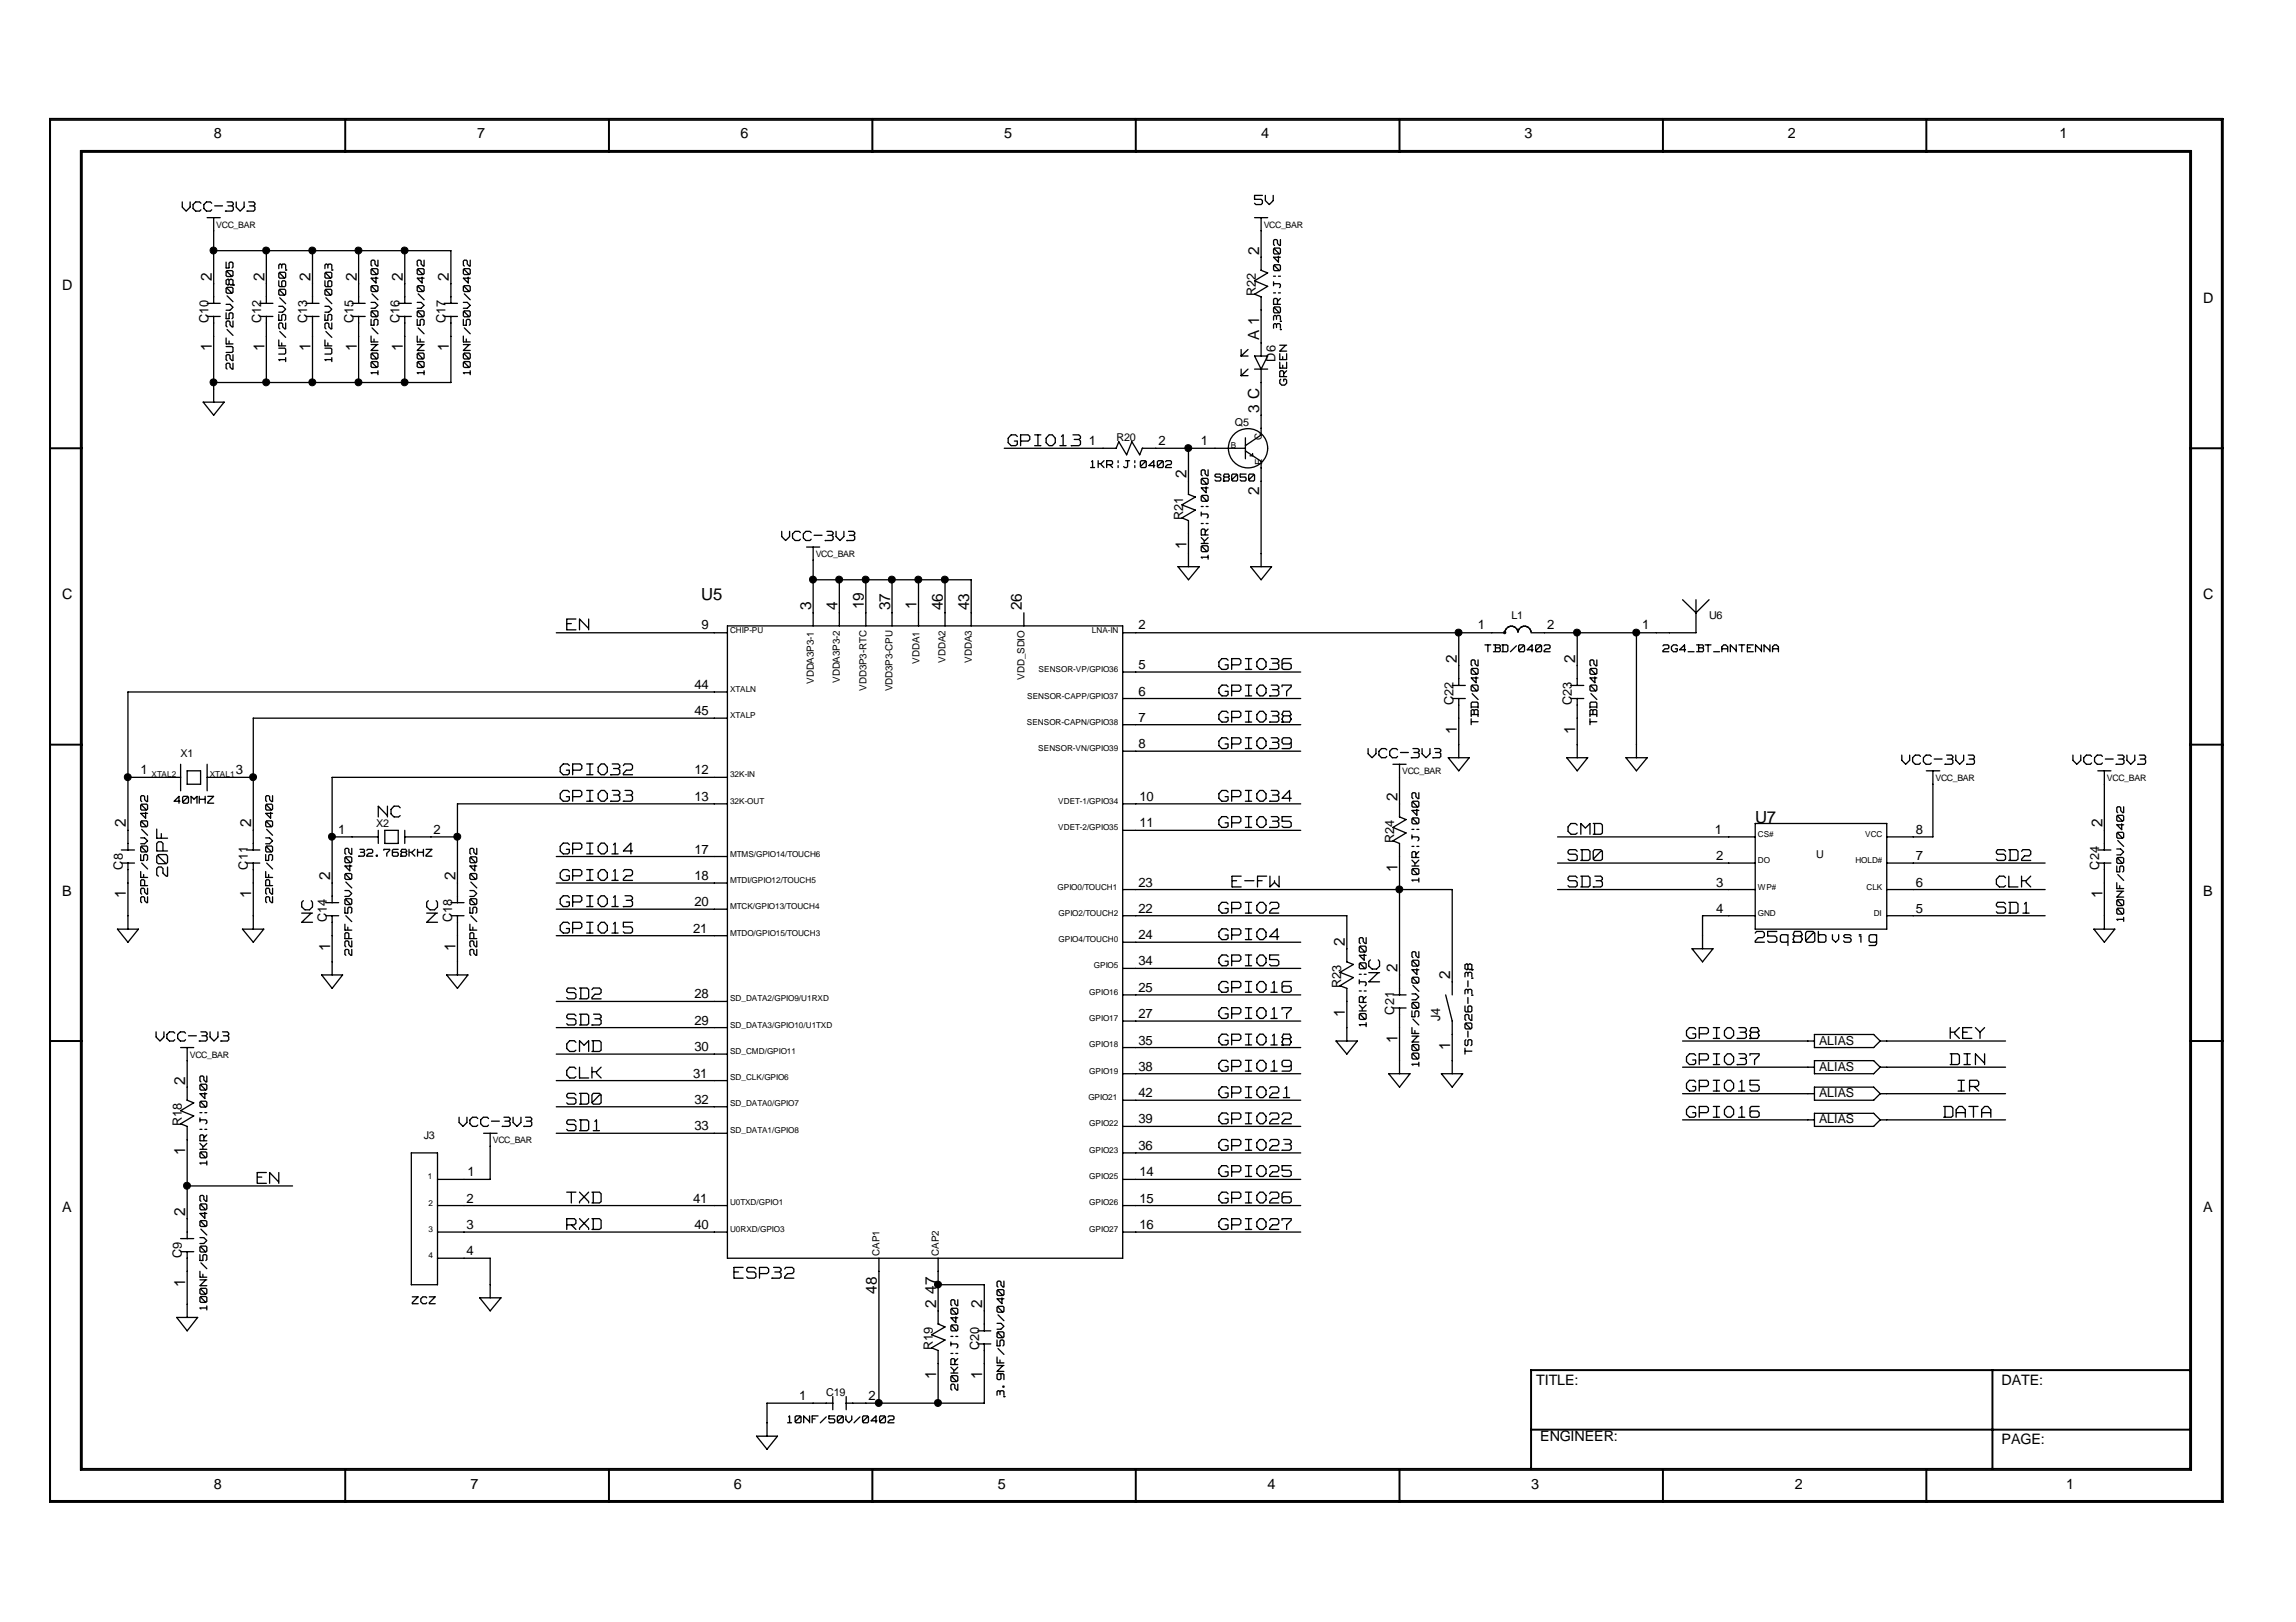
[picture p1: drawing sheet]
<svg xmlns="http://www.w3.org/2000/svg" width="297mm" height="210mm" viewBox="0 0 297 210" stroke-linecap="round" stroke-linejoin="round" font-family="sans-serif">
<defs><g id="words">
<g font-size="3" fill="#fff">
<text x="22.1" y="113.4" transform="rotate(-90 22.1 113.4)">20PF</text>
<text x="40.9" y="119.4" transform="rotate(-90 40.9 119.4)">NC</text>
<text x="57" y="119.4" transform="rotate(-90 57 119.4)">NC</text>
<text x="178.9" y="127.1" transform="rotate(-90 178.9 127.1)">NC</text>
</g>
<g font-size="2.7" fill="#fff">
<text x="130.4" y="58">GPIO13</text>
<text x="73.3" y="81.8">EN</text>
<text x="157.7" y="86.9">GPIO36</text>
<text x="157.7" y="93.7">GPIO38</text>
<text x="157.7" y="90.4">GPIO37</text>
<text x="72.5" y="100.6">GPIO32</text>
<text x="157.7" y="97.2">GPIO39</text>
<text x="48.9" y="106">NC</text>
<text x="72.5" y="104">GPIO33</text>
<text x="157.7" y="107.4">GPIO35</text>
<text x="157.7" y="104">GPIO34</text>
<text x="72.5" y="110.8">GPIO14</text>
<text x="202.9" y="108.3">CMD</text>
<text x="202.9" y="111.6">SD0</text>
<text x="258.3" y="111.6">SD2</text>
<text x="72.5" y="114.2">GPIO12</text>
<text x="72.5" y="117.6">GPIO13</text>
<text x="157.7" y="118.5">GPIO2</text>
<text x="159.4" y="115.1">E-FW</text>
<text x="202.9" y="115.1">SD3</text>
<text x="258.3" y="115.1">CLK</text>
<text x="258.3" y="118.5">SD1</text>
<text x="72.5" y="121">GPIO15</text>
<text x="157.7" y="125.3">GPIO5</text>
<text x="157.7" y="121.9">GPIO4</text>
<text x="227.1" y="122.2">25q80bvsig</text>
<text x="73.3" y="129.6">SD2</text>
<text x="157.7" y="128.7">GPIO16</text>
<text x="73.3" y="132.9">SD3</text>
<text x="73.3" y="136.4">CMD</text>
<text x="157.7" y="135.5">GPIO18</text>
<text x="157.7" y="132.1">GPIO17</text>
<text x="218.2" y="134.7">GPIO38</text>
<text x="252.3" y="134.7">KEY</text>
<text x="73.3" y="143.2">SD0</text>
<text x="73.3" y="139.8">CLK</text>
<text x="157.7" y="142.3">GPIO21</text>
<text x="157.7" y="138.9">GPIO19</text>
<text x="218.2" y="141.5">GPIO15</text>
<text x="218.2" y="138.1">GPIO37</text>
<text x="252.3" y="138.1">DIN</text>
<text x="253.3" y="141.5">IR</text>
<text x="73.3" y="146.6">SD1</text>
<text x="157.7" y="149.2">GPIO23</text>
<text x="157.7" y="145.7">GPIO22</text>
<text x="218.2" y="144.9">GPIO16</text>
<text x="251.5" y="144.9">DATA</text>
<text x="33.3" y="153.4">EN</text>
<text x="73.3" y="156">TXD</text>
<text x="157.7" y="152.5">GPIO25</text>
<text x="157.7" y="156">GPIO26</text>
<text x="73.3" y="159.4">RXD</text>
<text x="157.7" y="159.4">GPIO27</text>
<text x="95" y="165.7">ESP32</text>
</g>
<g font-size="2.3" fill="#fff">
<text x="23.6" y="27.5">VCC-3V3</text>
<text x="162.3" y="26.7">5V</text>
<text x="101.1" y="70.2">VCC-3V3</text>
<text x="177" y="98.3">VCC-3V3</text>
<text x="246" y="99.1">VCC-3V3</text>
<text x="268.2" y="99.1">VCC-3V3</text>
<text x="20.2" y="134.9">VCC-3V3</text>
<text x="59.4" y="146">VCC-3V3</text>
</g>
<g font-size="2.2">
<text x="90.7" y="77.6">U5</text>
<text x="227.1" y="106.6">U7</text>
</g>
<g font-size="2">
<text x="162.9" y="32.9" transform="rotate(-90 162.9 32.9)">2</text>
<text x="27.4" y="36.3" transform="rotate(-90 27.4 36.3)">2</text>
<text x="34.2" y="36.3" transform="rotate(-90 34.2 36.3)">2</text>
<text x="40.2" y="36.3" transform="rotate(-90 40.2 36.3)">2</text>
<text x="46.1" y="36.3" transform="rotate(-90 46.1 36.3)">2</text>
<text x="52.1" y="36.3" transform="rotate(-90 52.1 36.3)">2</text>
<text x="58.1" y="36.3" transform="rotate(-90 58.1 36.3)">2</text>
<text x="27.4" y="45.5" transform="rotate(-90 27.4 45.5)">1</text>
<text x="34.2" y="45.5" transform="rotate(-90 34.2 45.5)">1</text>
<text x="40.2" y="45.5" transform="rotate(-90 40.2 45.5)">1</text>
<text x="46.1" y="45.5" transform="rotate(-90 46.1 45.5)">1</text>
<text x="52.1" y="45.5" transform="rotate(-90 52.1 45.5)">1</text>
<text x="58.1" y="45.5" transform="rotate(-90 58.1 45.5)">1</text>
<text x="162.9" y="44" transform="rotate(-90 162.9 44)">A 1</text>
<text x="162.9" y="53.4" transform="rotate(-90 162.9 53.4)">3 C</text>
<text x="153.5" y="61.9" transform="rotate(-90 153.5 61.9)">2</text>
<text x="162.9" y="64.1" transform="rotate(-90 162.9 64.1)">2</text>
<text x="153.5" y="71" transform="rotate(-90 153.5 71)">1</text>
<text x="104.9" y="79" transform="rotate(-90 104.9 79)">3</text>
<text x="108.3" y="79" transform="rotate(-90 108.3 79)">4</text>
<text x="111.8" y="78.8" transform="rotate(-90 111.8 78.8)">19</text>
<text x="115.1" y="79" transform="rotate(-90 115.1 79)">37</text>
<text x="118.6" y="78.8" transform="rotate(-90 118.6 78.8)">1</text>
<text x="122" y="79" transform="rotate(-90 122 79)">46</text>
<text x="125.4" y="79" transform="rotate(-90 125.4 79)">43</text>
<text x="132.2" y="79" transform="rotate(-90 132.2 79)">26</text>
<text x="188.5" y="85.8" transform="rotate(-90 188.5 85.8)">2</text>
<text x="203.8" y="85.8" transform="rotate(-90 203.8 85.8)">2</text>
<text x="188.5" y="94.9" transform="rotate(-90 188.5 94.9)">1</text>
<text x="203.8" y="94.9" transform="rotate(-90 203.8 94.9)">1</text>
<text x="16.3" y="107.1" transform="rotate(-90 16.3 107.1)">2</text>
<text x="32.5" y="107.1" transform="rotate(-90 32.5 107.1)">2</text>
<text x="180.8" y="103.7" transform="rotate(-90 180.8 103.7)">2</text>
<text x="272" y="107.1" transform="rotate(-90 272 107.1)">2</text>
<text x="42.7" y="113.9" transform="rotate(-90 42.7 113.9)">2</text>
<text x="58.9" y="113.9" transform="rotate(-90 58.9 113.9)">2</text>
<text x="180.8" y="112.8" transform="rotate(-90 180.8 112.8)">1</text>
<text x="16.3" y="116.2" transform="rotate(-90 16.3 116.2)">1</text>
<text x="32.5" y="116.2" transform="rotate(-90 32.5 116.2)">1</text>
<text x="272" y="116.2" transform="rotate(-90 272 116.2)">1</text>
<text x="42.7" y="123" transform="rotate(-90 42.7 123)">1</text>
<text x="58.9" y="123" transform="rotate(-90 58.9 123)">1</text>
<text x="174" y="122.4" transform="rotate(-90 174 122.4)">2</text>
<text x="180.8" y="125.8" transform="rotate(-90 180.8 125.8)">2</text>
<text x="174" y="131.6" transform="rotate(-90 174 131.6)">1</text>
<text x="187.6" y="126.7" transform="rotate(-90 187.6 126.7)">2</text>
<text x="180.8" y="135" transform="rotate(-90 180.8 135)">1</text>
<text x="187.6" y="135.8" transform="rotate(-90 187.6 135.8)">1</text>
<text x="24" y="140.3" transform="rotate(-90 24 140.3)">2</text>
<text x="24" y="149.5" transform="rotate(-90 24 149.5)">1</text>
<text x="24" y="157.4" transform="rotate(-90 24 157.4)">2</text>
<text x="24" y="166.5" transform="rotate(-90 24 166.5)">1</text>
<text x="113.5" y="167.4" transform="rotate(-90 113.5 167.4)">48</text>
<text x="121.1" y="167.4" transform="rotate(-90 121.1 167.4)">47</text>
<text x="121.1" y="169.3" transform="rotate(-90 121.1 169.3)">2</text>
<text x="127.1" y="169.3" transform="rotate(-90 127.1 169.3)">2</text>
<text x="121.1" y="178.4" transform="rotate(-90 121.1 178.4)">1</text>
<text x="127.1" y="178.4" transform="rotate(-90 127.1 178.4)">1</text>
</g>
<g font-size="2" fill="#fff">
<text x="30.5" y="47.8" transform="rotate(-90 30.5 47.8)">22UF/25V/0805</text>
<text x="37.3" y="46.8" transform="rotate(-90 37.3 46.8)">1UF/25V/0603</text>
<text x="43.3" y="46.8" transform="rotate(-90 43.3 46.8)">1UF/25V/0603</text>
<text x="166" y="42.6" transform="rotate(-90 166 42.6)">330R|J|0402</text>
<text x="49.2" y="48.5" transform="rotate(-90 49.2 48.5)">100NF/50V/0402</text>
<text x="55.2" y="48.5" transform="rotate(-90 55.2 48.5)">100NF/50V/0402</text>
<text x="61.2" y="48.5" transform="rotate(-90 61.2 48.5)">100NF/50V/0402</text>
<text x="166.8" y="49.8" transform="rotate(-90 166.8 49.8)">GREEN</text>
<text x="156.6" y="72.4" transform="rotate(-90 156.6 72.4)">10KR|J|0402</text>
<text x="191.6" y="93.8" transform="rotate(-90 191.6 93.8)">TBD/0402</text>
<text x="206.9" y="93.8" transform="rotate(-90 206.9 93.8)">TBD/0402</text>
<text x="19.4" y="116.8" transform="rotate(-90 19.4 116.8)">22PF/50V/0402</text>
<text x="35.6" y="116.8" transform="rotate(-90 35.6 116.8)">22PF/50V/0402</text>
<text x="183.9" y="114.1" transform="rotate(-90 183.9 114.1)">10KR|J|0402</text>
<text x="275.1" y="119.2" transform="rotate(-90 275.1 119.2)">100NF/50V/0402</text>
<text x="45.8" y="123.6" transform="rotate(-90 45.8 123.6)">22PF/50V/0402</text>
<text x="62" y="123.6" transform="rotate(-90 62 123.6)">22PF/50V/0402</text>
<text x="177.1" y="132.9" transform="rotate(-90 177.1 132.9)">10KR|J|0402</text>
<text x="183.9" y="138" transform="rotate(-90 183.9 138)">100NF/50V/0402</text>
<text x="190.8" y="136.4" transform="rotate(-90 190.8 136.4)">TS-026-3-38</text>
<text x="27.1" y="150.8" transform="rotate(-90 27.1 150.8)">10KR|J|0402</text>
<text x="27.1" y="169.5" transform="rotate(-90 27.1 169.5)">100NF/50V/0402</text>
<text x="124.2" y="179.9" transform="rotate(-90 124.2 179.9)">20KR|J|0402</text>
<text x="130.2" y="180.7" transform="rotate(-90 130.2 180.7)">3.9NF/50V/0402</text>
</g>
<g font-size="1.9">
<text x="27.6" y="17.9">8</text>
<text x="61.7" y="17.9">7</text>
<text x="95.8" y="17.9">6</text>
<text x="129.9" y="17.9">5</text>
<text x="163.2" y="17.9">4</text>
<text x="197.2" y="17.9">3</text>
<text x="231.3" y="17.9">2</text>
<text x="266.4" y="17.9">1</text>
<text x="8" y="37.5">D</text>
<text x="285" y="39.2">D</text>
<text x="8" y="77.6">C</text>
<text x="285" y="77.6">C</text>
<text x="8" y="115.9">B</text>
<text x="285" y="115.9">B</text>
<text x="8" y="156.8">A</text>
<text x="285" y="156.8">A</text>
<text x="198.8" y="179.2">TITLE:</text>
<text x="259" y="179.2">DATE:</text>
<text x="199.3" y="186.5">ENGINEER:</text>
<text x="259" y="186.8">PAGE:</text>
<text x="27.6" y="192.6">8</text>
<text x="60.9" y="192.6">7</text>
<text x="95" y="192.6">6</text>
<text x="129.1" y="192.6">5</text>
<text x="164" y="192.6">4</text>
<text x="198.1" y="192.6">3</text>
<text x="232.2" y="192.6">2</text>
<text x="267.3" y="192.6">1</text>
</g>
<g font-size="1.7">
<text x="27" y="41.8" transform="rotate(-90 27 41.8)">C10</text>
<text x="33.8" y="41.8" transform="rotate(-90 33.8 41.8)">C12</text>
<text x="39.8" y="41.8" transform="rotate(-90 39.8 41.8)">C13</text>
<text x="45.7" y="41.8" transform="rotate(-90 45.7 41.8)">C15</text>
<text x="51.7" y="41.8" transform="rotate(-90 51.7 41.8)">C16</text>
<text x="57.6" y="41.8" transform="rotate(-90 57.6 41.8)">C17</text>
<text x="162.5" y="38.4" transform="rotate(-90 162.5 38.4)">R22</text>
<text x="165" y="46.8" transform="rotate(-90 165 46.8)">D6</text>
<text x="140.9" y="57.6">1</text>
<text x="149.9" y="57.6">2</text>
<text x="155.4" y="57.6">1</text>
<text x="153.1" y="67.3" transform="rotate(-90 153.1 67.3)">R21</text>
<text x="90.8" y="81.5">9</text>
<text x="147.3" y="81.5">2</text>
<text x="191.2" y="81.5">1</text>
<text x="200.2" y="81.5">2</text>
<text x="212.5" y="81.5">1</text>
<text x="89.8" y="89.2">44</text>
<text x="147.3" y="86.6">5</text>
<text x="89.8" y="92.6">45</text>
<text x="147.3" y="90">6</text>
<text x="147.3" y="93.4">7</text>
<text x="188" y="91.2" transform="rotate(-90 188 91.2)">C22</text>
<text x="203.4" y="91.2" transform="rotate(-90 203.4 91.2)">C23</text>
<text x="18.2" y="100.2">1</text>
<text x="30.5" y="100.2">3</text>
<text x="89.8" y="100.2">12</text>
<text x="147.3" y="96.8">8</text>
<text x="43.7" y="107.9">1</text>
<text x="56.1" y="107.9">2</text>
<text x="89.8" y="103.6">13</text>
<text x="147.4" y="107">11</text>
<text x="147.4" y="103.6">10</text>
<text x="221.9" y="107.9">1</text>
<text x="247.9" y="107.9">8</text>
<text x="15.9" y="112.5" transform="rotate(-90 15.9 112.5)">C8</text>
<text x="32" y="112.5" transform="rotate(-90 32 112.5)">C11</text>
<text x="89.8" y="110.5">17</text>
<text x="89.8" y="113.9">18</text>
<text x="180.4" y="109.1" transform="rotate(-90 180.4 109.1)">R24</text>
<text x="222" y="111.3">2</text>
<text x="247.9" y="111.3">7</text>
<text x="271.6" y="112.5" transform="rotate(-90 271.6 112.5)">C24</text>
<text x="42.3" y="119.4" transform="rotate(-90 42.3 119.4)">C14</text>
<text x="58.5" y="119.4" transform="rotate(-90 58.5 119.4)">C18</text>
<text x="89.8" y="117.3">20</text>
<text x="147.3" y="118.1">22</text>
<text x="147.3" y="114.7">23</text>
<text x="222" y="114.7">3</text>
<text x="222" y="118.1">4</text>
<text x="247.9" y="118.1">5</text>
<text x="247.9" y="114.7">6</text>
<text x="89.7" y="120.7">21</text>
<text x="147.3" y="124.9">34</text>
<text x="147.3" y="121.6">24</text>
<text x="89.8" y="129.2">28</text>
<text x="147.3" y="131.8">27</text>
<text x="147.3" y="128.4">25</text>
<text x="173.5" y="127.9" transform="rotate(-90 173.5 127.9)">R23</text>
<text x="180.4" y="131.3" transform="rotate(-90 180.4 131.3)">C21</text>
<text x="89.8" y="132.6">29</text>
<text x="89.8" y="136">30</text>
<text x="147.3" y="135.2">35</text>
<text x="186.3" y="132.1" transform="rotate(-90 186.3 132.1)">J4</text>
<text x="89.7" y="139.5">31</text>
<text x="89.8" y="142.8">32</text>
<text x="147.3" y="142">42</text>
<text x="147.3" y="138.6">38</text>
<text x="23.5" y="145.8" transform="rotate(-90 23.5 145.8)">R18</text>
<text x="89.8" y="146.3">33</text>
<text x="147.3" y="148.8">36</text>
<text x="147.3" y="145.4">39</text>
<text x="60.4" y="155.6">2</text>
<text x="60.5" y="152.2">1</text>
<text x="89.7" y="155.6">41</text>
<text x="147.4" y="155.6">15</text>
<text x="147.4" y="152.2">14</text>
<text x="60.4" y="159.1">3</text>
<text x="89.8" y="159.1">40</text>
<text x="147.4" y="159.1">16</text>
<text x="23.5" y="162.8" transform="rotate(-90 23.5 162.8)">C9</text>
<text x="60.4" y="162.4">4</text>
<text x="120.7" y="174.7" transform="rotate(-90 120.7 174.7)">R19</text>
<text x="126.7" y="174.8" transform="rotate(-90 126.7 174.8)">C20</text>
<text x="103.4" y="181.2">1</text>
<text x="112.4" y="181.2">2</text>
</g>
<g font-size="1.7" fill="#fff">
<text x="141.1" y="60.7">1KR|J|0402</text>
<text x="157.2" y="62.4">S8050</text>
<text x="192.1" y="84.5">TBD/0402</text>
<text x="215.1" y="84.5">2G4_BT_ANTENNA</text>
<text x="22.5" y="104.1">40MHZ</text>
<text x="46.4" y="111">32.768KHZ</text>
<text x="53.3" y="168.9">ZCZ</text>
<text x="101.9" y="184.3">10NF/50V/0402</text>
</g>
<g font-size="1.6">
<text x="235.3" y="135.2">ALIAS</text>
<text x="235.3" y="142">ALIAS</text>
<text x="235.3" y="138.6">ALIAS</text>
<text x="235.3" y="145.4">ALIAS</text>
</g>
<g font-size="1.4">
<text x="144.4" y="57.1">R20</text>
<text x="159.8" y="55.2">Q5</text>
<text x="195.5" y="80.1">L1</text>
<text x="221.1" y="80.1">U6</text>
<text x="23.4" y="98">X1</text>
<text x="48.7" y="107">X2</text>
<text x="235" y="111.1">U</text>
<text x="54.8" y="147.5">J3</text>
<text x="106.9" y="180.7">C19</text>
</g>
<g font-size="1.3">
<text x="163.2" y="56.9" transform="rotate(-90 163.2 56.9)">C</text>
<text x="163.3" y="60.2" transform="rotate(-90 163.3 60.2)">E</text>
<text x="105.3" y="88.5" transform="rotate(-90 105.3 88.5)">VDDA3P3-1</text>
<text x="108.7" y="88.4" transform="rotate(-90 108.7 88.4)">VDDA3P3-2</text>
<text x="112.1" y="89.4" transform="rotate(-90 112.1 89.4)">VDD3P3-RTC</text>
<text x="115.5" y="89.5" transform="rotate(-90 115.5 89.5)">VDD3P3-CPU</text>
<text x="119" y="85.9" transform="rotate(-90 119 85.9)">VDDA1</text>
<text x="122.3" y="85.7" transform="rotate(-90 122.3 85.7)">VDDA2</text>
<text x="125.7" y="85.7" transform="rotate(-90 125.7 85.7)">VDDA3</text>
<text x="132.5" y="87.9" transform="rotate(-90 132.5 87.9)">VDD_SDIO</text>
<text x="113.8" y="162.5" transform="rotate(-90 113.8 162.5)">CAP1</text>
<text x="121.5" y="162.5" transform="rotate(-90 121.5 162.5)">CAP2</text>
</g>
<g font-size="1.1">
<text x="28" y="29.5">VCC_BAR</text>
<text x="163.5" y="29.5">VCC_BAR</text>
<text x="159.2" y="58">B</text>
<text x="105.5" y="72.1">VCC_BAR</text>
<text x="94.4" y="81.9">CHIP-PU</text>
<text x="141.3" y="81.9">LNA-IN</text>
<text x="94.4" y="89.5">XTALN</text>
<text x="134.4" y="87">SENSOR-VP/GPIO36</text>
<text x="94.4" y="92.9">XTALP</text>
<text x="132.8" y="93.8">SENSOR-CAPN/GPIO38</text>
<text x="132.9" y="90.4">SENSOR-CAPP/GPIO37</text>
<text x="19.6" y="100.6">XTAL2</text>
<text x="27.1" y="100.6">XTAL1</text>
<text x="94.4" y="100.6">32K-IN</text>
<text x="134.3" y="97.2">SENSOR-VN/GPIO39</text>
<text x="181.4" y="100.2">VCC_BAR</text>
<text x="250.4" y="101.1">VCC_BAR</text>
<text x="272.6" y="101.1">VCC_BAR</text>
<text x="94.4" y="104">32K-OUT</text>
<text x="136.9" y="107.5">VDET-2/GPIO35</text>
<text x="136.9" y="104">VDET-1/GPIO34</text>
<text x="94.4" y="110.8">MTMS/GPIO14/TOUCH6</text>
<text x="227.4" y="111.7">DO</text>
<text x="227.4" y="108.3">CS#</text>
<text x="240" y="111.7">HOLD#</text>
<text x="241.3" y="108.3">VCC</text>
<text x="94.4" y="117.7">MTCK/GPIO13/TOUCH4</text>
<text x="94.4" y="114.3">MTDI/GPIO12/TOUCH5</text>
<text x="136.8" y="115.1">GPIO0/TOUCH1</text>
<text x="136.9" y="118.5">GPIO2/TOUCH2</text>
<text x="227.4" y="118.5">GND</text>
<text x="227.4" y="115.1">WP#</text>
<text x="241.5" y="115.2">CLK</text>
<text x="242.4" y="118.5">DI</text>
<text x="94.4" y="121.1">MTDO/GPIO15/TOUCH3</text>
<text x="136.9" y="121.9">GPIO4/TOUCH0</text>
<text x="141.5" y="125.3">GPIO5</text>
<text x="94.4" y="129.6">SD_DATA2/GPIO9/U1RXD</text>
<text x="140.9" y="128.7">GPIO16</text>
<text x="24.6" y="136.9">VCC_BAR</text>
<text x="94.4" y="136.4">SD_CMD/GPIO11</text>
<text x="94.4" y="133">SD_DATA3/GPIO10/U1TXD</text>
<text x="140.9" y="135.5">GPIO18</text>
<text x="140.9" y="132.1">GPIO17</text>
<text x="94.4" y="143.2">SD_DATA0/GPIO7</text>
<text x="94.4" y="139.8">SD_CLK/GPIO6</text>
<text x="140.8" y="142.3">GPIO21</text>
<text x="140.9" y="139">GPIO19</text>
<text x="63.8" y="148">VCC_BAR</text>
<text x="94.4" y="146.6">SD_DATA1/GPIO8</text>
<text x="140.9" y="149.2">GPIO23</text>
<text x="140.9" y="145.8">GPIO22</text>
<text x="55.3" y="152.6">1</text>
<text x="94.4" y="156">U0TXD/GPIO1</text>
<text x="140.9" y="156">GPIO26</text>
<text x="140.9" y="152.6">GPIO25</text>
<text x="55.5" y="159.4">3</text>
<text x="55.5" y="156">2</text>
<text x="94.4" y="159.4">U0RXD/GPIO3</text>
<text x="140.9" y="159.4">GPIO27</text>
<text x="55.5" y="162.8">4</text>
</g>
</g></defs>
<g fill="none" stroke="#000" stroke-width=".25">
<path d="M6.3 15.4h281.3v179h-281.3zM10.6 19.7h272.7v170.4h-272.7zM44.7 15.4v4.3M78.8 15.4v4.3M112.9 15.4v4.3M146.9 15.4v4.3M181.1 15.4v4.3M215.1 15.4v4.3M249.2 15.4v4.3M6.3 58h4.3M283.3 58h4.3M6.3 96.4h4.3"/>
<path d="M283.3 96.4h4.3M6.3 134.7h4.3M283.3 134.7h4.3M257.8 177.3v12.8M283.3 177.3h-85.2v12.8M44.7 190.1v4.3M78.8 190.1v4.3M112.9 190.1v4.3M146.9 190.1v4.3M181.1 190.1v4.3M198.1 185h85.2M215.1 190.1v4.3"/>
<path d="M249.2 190.1v4.3"/>
</g>
<g fill="none" stroke="#000" stroke-width=".17">
<path d="M6.5 15.6h280.9v178.6h-280.9zM10.4 19.5h273.1v170.8h-273.1zM23.6 26.8l.4 .5M23.6 26.1v.7M24.6 26.1v.7M24.6 26.8l-.5 .5M25 26.5v.4M25 27l.3 .3M25.3 26.1l-.3 .4M25.4 27.3h.4M25.4 26.1h.4M25.8 26.1l.2 .2"/>
<path d="M26 27.1l-.2 .2M26.4 26.5v.4M26.4 27l.3 .3M26.7 26.1l-.3 .4M26.8 27.3h.4M26.8 26.1h.4M26.8 39.3h1.7M26.8 28.2h1.7M27.2 26.1l.2 .2M27.4 27.1l-.2 .2M27.6 32.4h30.7v6.9M27.6 28.2v11.1"/>
<path d="M27.8 26.6h1M29.2 27.3h.1M29.3 35.7l.1 .1M29.3 36.3l.2-.2 .1 .2 .3-.2 .2 .2M29.3 36.8l.2 .1 .1-.1 .3 .1 .2-.1M29.3 37.8l.1 .1M29.3 39.4h.4M29.3 34.7h.3M29.3 33.9v.7M29.3 35.2v.4M29.3 36.3v.4M29.3 37.4v.4"/>
<path d="M29.4 35.1v.1M29.4 37.2v.1M29.4 35l-.1 .2M29.4 37.2l-.1 .1M29.4 27.3h.6M29.4 26.1h.6M29.4 38.3l.7 .7M29.4 35h.6M29.4 35.2l.6 .5M29.4 35.8h.6M29.4 37.4l.6 .5M29.4 37.2h.6"/>
<path d="M29.4 37.9h.6M29.5 26.6h.5M29.6 34.1v.5M29.6 36.3v.4M29.8 33.9l-.2 .2M29.8 39.4l.3 .4M29.8 33.9h.2M30 26.1l.2 .2M30 33.9l.1 .2M30 35l.1 .2M30 37.2l.1 .1M30.1 26.7l.1 .1"/>
<path d="M30.1 39.8l-.3 .3M30.1 36.9h.1M30.1 34.6l-.1 .1M30.1 35.7l-.1 .1M30.1 37.8l-.1 .1M30.1 34.1v.4M30.1 35.2v.4M30.1 36.3v.4M30.1 37.4v.4M30.2 26.3v.1M30.2 26.9v.2M30.2 27.1l-.2 .2"/>
<path d="M30.2 26.5l-.2 .1M30.6 26.8l.4 .5M30.6 26.1v.7M31.6 26.1v.7M31.6 26.8l-.5 .5M32 27.3h.1M32.2 27.3h.6M32.2 26.1h.6M32.3 26.6h.5M32.8 26.1l.2 .2M32.9 26.7l.1 .1M33 26.3v.1"/>
<path d="M33 26.9v.2M33 27.1l-.2 .2M33 26.5l-.2 .1M33.6 39.3h1.7M34.5 32.4v6.9M36.1 35.9l.1 .1M36.1 37l.1 .1M36.1 38.1l.1 .1M36.1 34.3v.5M36.1 35.4v.4M36.1 36.3v.6M36.1 37.6v.4"/>
<path d="M36.1 39.6h.4M36.2 34.2l-.1 .1M36.2 35.3v.1M36.2 37.5v.1M36.2 35.2l-.1 .2M36.2 37.4l-.1 .2M36.2 38.5l.8 .8M36.2 34.2h.1M36.2 37.6l.6 .6M36.2 36h.6M36.2 35.2h.6M36.2 37.1h.6"/>
<path d="M36.2 37.4h.6M36.2 38.2h.6M36.2 35.4l.6 .6M36.3 34.2l.1 .1M36.4 34.3v.4M36.4 36.5v.4M36.4 37l.1 .1M36.6 34.2l-.1 .1M36.6 36.3l-.2 .2M36.6 39.6l.4 .4M36.6 34.2h.2M36.6 36.3h.2"/>
<path d="M36.8 34.2l.2 .1M36.8 35.2l.2 .2M36.8 36.3l.2 .2M36.8 37.4l.2 .2M37 34.9h.1M37 35.9l-.2 .1M37 37l-.2 .1M37 38.1l-.2 .1M37 34.3v.5M37 35.4v.4M37 36.5v.4M37 37.6v.4"/>
<path d="M39.6 39.3h1.7M40.4 32.4v6.9M42 35.9l.2 .1M42 37l.2 .1M42 38.1l.2 .1M42 34.3v.5M42 35.4v.4M42 36.3v.6M42 37.6v.4M42 39.6h.5M42.2 34.2l-.2 .1M42.2 35.3v.1"/>
<path d="M42.2 37.5v.1M42.2 35.2l-.2 .2M42.2 37.4l-.2 .2M42.2 38.5l.7 .8M42.2 34.2h.1M42.2 36h.6M42.2 35.4l.6 .6M42.2 35.2h.6M42.2 37.1h.6M42.2 37.6l.6 .6M42.2 37.4h.6M42.2 38.2h.6"/>
<path d="M42.3 34.2l.1 .1M42.4 34.3v.4M42.4 36.5v.4M42.4 37l.1 .1M42.5 34.2v.1M42.5 36.3l-.1 .2M42.5 39.6l.4 .4M42.6 34.2h.2M42.6 36.3h.2M42.8 34.2l.1 .1M42.8 35.2l.1 .2M42.8 36.3l.1 .2"/>
<path d="M42.8 37.4l.1 .2M42.9 34.9h.1M42.9 35.9l-.1 .1M42.9 37l-.1 .1M42.9 38.1l-.1 .1M42.9 34.3v.5M42.9 35.4v.4M42.9 36.5v.4M42.9 37.6v.4M45.6 39.3h1.6M46.4 32.4v6.9M48 34.3l.1 .1"/>
<path d="M48 35.4l.1 .1M48 37.6l.1 .1M48 39.1h.5M48 39.9h.5M48 33.8v.5M48 34.9v.5M48 37.1v.5M48 36l.6 .6M48 36h.9M48.1 33.7l-.1 .1M48.1 34.8v.1M48.1 37v.1"/>
<path d="M48.1 34.8l-.1 .1M48.1 37l-.1 .1M48.1 38l.8 .8M48.2 33.7h.1M48.2 34.8h.5M48.2 35.5h.5M48.2 37h.5M48.2 37.7h.5M48.2 34.9l.5 .6M48.2 37.1l.5 .6M48.4 33.7l.1 .1M48.5 34.2l.3 .2"/>
<path d="M48.5 33.8v.3M48.5 39.1l.4 .4M48.6 35.9v.7M48.8 34.8l.1 .1M48.8 37l.1 .1M48.8 34.4h.1M48.9 39.6l-.4 .3M48.9 35.4l-.1 .1M48.9 37.6l-.1 .1M48.9 33.7v.7M48.9 34.9v.5M48.9 37.1v.5"/>
<path d="M51.5 39.3h1.7M52.4 32.4v6.9M54 34.3l.1 .1M54 35.4l.1 .1M54 37.6l.1 .1M54 33.8v.5M54 34.9v.5M54 37.1v.5M54 36l.6 .6M54 39.1h.4M54 39.9h.4M54 36h.9"/>
<path d="M54.1 33.7l-.1 .1M54.1 34.8v.1M54.1 37v.1M54.1 34.8l-.1 .1M54.1 37l-.1 .1M54.1 38l.8 .8M54.1 33.7h.2M54.1 34.9l.6 .6M54.1 34.8h.6M54.1 35.5h.6M54.1 37.1l.6 .6M54.1 37h.6"/>
<path d="M54.1 37.7h.6M54.4 33.7l.1 .1M54.5 33.8v.3M54.5 34.2l.2 .2M54.5 39.1l.4 .4M54.6 35.9v.7M54.7 34.8l.2 .1M54.7 37l.2 .1M54.8 34.4h.1M54.8 39.6l-.3 .3M54.9 35.4l-.2 .1M54.9 37.6l-.2 .1"/>
<path d="M54.9 33.7v.7M54.9 34.9v.5M54.9 37.1v.5M57.4 39.3h1.8M59.9 35.4l.2 .1M59.9 34.3l.2 .1M59.9 37.6l.2 .1M59.9 39.1h.5M59.9 39.9h.5M59.9 33.8v.5M59.9 34.9v.5M59.9 37.1v.5"/>
<path d="M59.9 36l.7 .6M60 36h.8M60.1 33.7l-.2 .1M60.1 34.8v.1M60.1 37v.1M60.1 34.8l-.2 .1M60.1 37l-.2 .1M60.1 38l.7 .8M60.1 33.7h.2M60.1 34.8h.6M60.1 35.5h.6M60.1 37h.6"/>
<path d="M60.1 37.7h.6M60.1 34.9l.6 .6M60.1 37.1l.6 .6M60.3 33.7l.2 .1M60.5 33.8v.3M60.5 34.2l.2 .2M60.5 39.1l.3 .4M60.6 35.9v.7M60.7 34.8l.1 .1M60.7 37l.1 .1M60.7 34.4h.1M60.8 39.6l-.3 .3"/>
<path d="M60.8 35.4l-.1 .1M60.8 37.6l-.1 .1M60.8 33.7v.7M60.8 34.9v.5M60.8 37.1v.5M162.3 26.3l.2 .2M162.3 28.2h1.7M162.3 25.3v.5M162.3 25.8h.8M162.3 25.3h1M162.5 26.5h.6M163.2 28.2v6.8l.8 .3-1.7 1 1.7 .8-1.7 1 .9 .3v7.7"/>
<path d="M163.2 25.8l.1 .2M163.3 26.3l-.1 .2M163.3 26v.3M163.7 26l.5 .4M163.7 25.3v.6M164.7 25.3v.6M164.7 26l-.5 .5M164.8 31.6l.1 .2M164.8 32.7l.1 .2M164.8 34.9l.1 .1M164.8 35.7h.2M164.8 37.9h.2"/>
<path d="M164.8 31.2v.4M164.8 32.3v.4M164.8 34.4v.5M164.8 36.5v.5M164.8 38.8v.6M164.8 39.9v.4M164.8 33.3l.6 .6M164.8 33.3h.9M164.8 36.7h.7M164.8 39.4h.9M164.9 31l-.1 .1M164.9 32.1v.1"/>
<path d="M164.9 34.3v.1M164.9 39.8h.1M164.9 32.1l-.1 .1M164.9 34.3l-.1 .1M164.9 38.6l-.1 .1M164.9 39.7l-.1 .1M164.9 31h.2M164.9 38.6h.2M164.9 32.3l.6 .5M164.9 32.1h.6M164.9 32.9h.6M164.9 34.4l.6 .6"/>
<path d="M164.9 34.3h.6M164.9 35h.6M164.9 39.9l.6 .5M164.9 39.7h.6M165.1 31l.2 .1M165.1 38.6l.2 .1M165.3 31.2v.3M165.3 38.8v.5M165.3 31.5l.2 .3M165.4 35.7h.3M165.4 37.9h.3M165.4 33.2v.7"/>
<path d="M165.5 32.1l.2 .1M165.5 34.3l.2 .1M165.5 36.7l.2 .1M165.5 39.7l.2 .1M165.6 31.8h.1M165.7 32.7l-.2 .2M165.7 34.9l-.2 .1M165.7 31v.7M165.7 32.3v.4M165.7 34.4v.5M165.7 36.9v.2M165.7 39.9v.4"/>
<path d="M165.7 37.1l-.2 .1M165.7 38.6l-.4 .4M26.3 52h2.7l-1.4 1.7zM26.8 41h1.7M27.6 41v11M29.3 42.2l.1 .1M29.3 46.5l.1 .2M29.3 47.6l.1 .2M29.3 40.5v.7M29.3 41.7v.4M29.3 43.7v.8M29.3 46.1v.4"/>
<path d="M29.3 47.2v.4M29.3 40.1h.4M29.3 41.2h.3M29.3 44.8h.7M29.3 45.6h.7M29.3 44.5h.8M29.4 41.5l-.1 .2M29.4 45.9l-.1 .1M29.4 47l-.1 .1M29.4 42.6l.7 .8M29.4 41.5h.2M29.4 45.9h.2"/>
<path d="M29.4 47h.2M29.6 41.5l.2 .2M29.6 40.7v.5M29.6 44.1v.4M29.6 45.9l.2 .1M29.6 47l.2 .1M29.8 40.5l-.2 .1M29.8 41.7v.3M29.8 46.1v.3M29.8 47.2v.3M29.8 42.1l.2 .2M29.8 46.4l.2 .3"/>
<path d="M29.8 47.5l.2 .3M29.8 40.5h.2M30 40.5l.1 .1M30 44.8l.1 .2M30.1 42.3h.1M30.1 46.7h.1M30.1 47.8h.1M30.1 41.1l-.1 .1M30.1 45.5l-.1 .1M30.1 40.7v.4M30.1 41.5v.8M30.1 45v.4"/>
<path d="M30.1 45.9v.7M30.1 47v.7M33.6 41h1.7M34.5 41v8.5M36.1 42.4l.1 .2M36.1 46.5l.1 .2M36.1 40.7v.7M36.1 42v.4M36.1 44v.8M36.1 40.4h.4M36.1 41.5h.3M36.1 45.1h.7"/>
<path d="M36.1 45.8h.7M36.1 46.5h.8M36.1 44.8h.9M36.2 41.8l-.1 .1M36.2 42.9l.8 .8M36.2 41.8h.2M36.4 40.9v.5M36.4 44.4v.3M36.4 41.8l.2 .1M36.6 40.7l-.2 .1M36.6 42v.3M36.6 42.3l.2 .3"/>
<path d="M36.6 40.7h.2M36.8 40.7l.2 .1M36.8 45.1l.2 .1M36.9 42.6h.1M36.9 40.1l-.3 .3M37 41.3l-.2 .2M37 45.7l-.2 .1M37 40.9v.4M37 41.8v.7M37 45.2v.4M37 46.3v.5M39.6 41h1.7"/>
<path d="M40.4 41v8.5M42 42.4l.2 .2M42 46.5l.2 .2M42 40.7v.7M42 42v.4M42 44v.8M42 40.4h.5M42 41.5h.4M42 45.1h.8M42 45.8h.8M42.1 46.5h.8M42.1 44.8h.8"/>
<path d="M42.2 41.8l-.2 .1M42.2 42.9l.7 .8M42.2 41.8h.2M42.4 41.8l.1 .1M42.4 40.9v.5M42.4 44.4v.3M42.5 40.7l-.1 .1M42.5 42v.3M42.5 42.3l.3 .3M42.6 40.7h.2M42.8 40.7l.1 .1M42.8 45.1l.1 .1"/>
<path d="M42.8 42.6h.1M42.9 40.1l-.4 .3M42.9 41.3l-.1 .2M42.9 45.7l-.1 .1M42.9 40.9v.4M42.9 41.8v.7M42.9 45.2v.4M42.9 46.3v.5M45.6 41h1.6M46.4 41v8.5M48 48.2l.1 .2M48 40.9l.1 .1"/>
<path d="M48 46.3l.1 .2M48 47.4l.1 .2M48 42.1h.4M48 44.6h.9M48 40.4v.4M48 41.3v.8M48 43.5v.8M48 45.9v.4M48 47v.4M48 44.3h.9M48 45.4h.9M48 48.2h.9"/>
<path d="M48.1 42.4l.8 .8M48.1 40.3v.1M48.1 45.7v.1M48.1 46.8v.1M48.1 40.2l-.1 .2M48.1 45.7l-.1 .1M48.1 46.8l-.1 .1M48.2 40.2h.5M48.2 41h.5M48.2 45.7h.5M48.2 46.5h.5M48.2 46.8h.5"/>
<path d="M48.2 47.6h.5M48.2 40.4l.5 .6M48.2 45.9l.5 .5M48.2 47l.5 .5M48.4 41.5v.6M48.4 43.9v.3M48.5 41.3l-.1 .2M48.6 41.3h.1M48.7 44.6l-.7 .8M48.8 40.2l.1 .2M48.8 41.3l.1 .2M48.8 45.7l.1 .1"/>
<path d="M48.8 46.8l.1 .1M48.9 40.9l-.1 .1M48.9 42l-.1 .1M48.9 46.3l-.1 .2M48.9 47.4l-.1 .2M48.9 40.4v.4M48.9 41.5v.4M48.9 45.9v.4M48.9 47v.4M48.9 48v.5M51.5 41h1.7M52.4 41v8.5"/>
<path d="M54 48.2l.1 .2M54 40.9l.1 .1M54 46.3l.1 .2M54 47.4l.1 .2M54 40.4v.4M54 41.3v.8M54 43.5v.8M54 45.9v.4M54 47v.4M54 42.1h.4M54 44.6h.9M54 44.3h.9"/>
<path d="M54 45.4h.9M54 48.2h.8M54.1 42.4l.8 .8M54.1 40.3v.1M54.1 45.7v.1M54.1 46.8v.1M54.1 40.2l-.1 .2M54.1 45.7l-.1 .1M54.1 46.8l-.1 .1M54.1 40.4l.6 .6M54.1 40.2h.6M54.1 41h.6"/>
<path d="M54.1 45.9l.6 .5M54.1 45.7h.6M54.1 46.5h.6M54.1 47l.6 .5M54.1 46.8h.6M54.1 47.6h.6M54.4 41.5v.6M54.4 43.9v.3M54.5 41.3l-.1 .2M54.5 41.3h.2M54.7 44.6l-.7 .8M54.7 40.2l.2 .2"/>
<path d="M54.7 41.3l.2 .2M54.7 45.7l.2 .1M54.7 46.8l.2 .1M54.9 40.9l-.2 .1M54.9 42l-.2 .1M54.9 46.3l-.2 .2M54.9 47.4l-.2 .2M54.9 40.4v.4M54.9 41.5v.4M54.9 45.9v.4M54.9 47v.4M54.9 48v.5"/>
<path d="M57.4 41h1.8M58.3 41v8.5h-30.7M59.9 40.9l.2 .1M59.9 46.3l.2 .2M59.9 47.4l.2 .2M59.9 48.2l.2 .2M59.9 42.1h.4M59.9 44.6h.9M59.9 40.4v.4M59.9 41.3v.8M59.9 43.5v.8M59.9 45.9v.4"/>
<path d="M59.9 47v.4M60 44.3h.8M60 45.4h.8M60 48.2h.8M60.1 40.3v.1M60.1 45.7v.1M60.1 46.8v.1M60.1 40.2l-.2 .2M60.1 45.7l-.2 .1M60.1 46.8l-.2 .1M60.1 42.4l.7 .8M60.1 47l.6 .5"/>
<path d="M60.1 40.2h.6M60.1 41h.6M60.1 45.7h.6M60.1 46.5h.6M60.1 46.8h.6M60.1 47.6h.6M60.1 40.4l.6 .6M60.1 45.9l.6 .5M60.3 41.5v.6M60.3 43.9v.3M60.5 41.3l-.2 .2M60.5 41.3h.2"/>
<path d="M60.7 44.6l-.8 .8M60.7 40.2l.1 .2M60.7 41.3l.1 .2M60.7 45.7l.1 .1M60.7 46.8l.1 .1M60.8 40.9l-.1 .1M60.8 42l-.1 .1M60.8 46.3l-.1 .2M60.8 47.4l-.1 .2M60.8 40.4v.4M60.8 41.5v.4M60.8 45.9v.4"/>
<path d="M60.8 47v.4M60.8 48v.5M129.9 58h14.5l.3-.8 1.1 1.7 .6-1.7 1 1.7 .4-.9h13.3M130.4 56.7v.5M130.4 57.3l.4 .4M130.8 56.3l-.4 .4M130.9 56.3h.5M130.9 57.7h.5M131.2 57.1h.4M131.4 56.3l.2 .2M131.6 57.5l-.2 .2M131.6 57.1v.4"/>
<path d="M132 56.3h1M132 56.3v1.4M132.1 57.1h.9M133 56.3l.2 .2M133.2 56.9l-.2 .2M133.2 56.5v.3M133.9 56.3h.8M133.9 57.7h.8M134.3 56.3v1.3M135.3 57.3l.4 .4M135.3 56.7v.5M135.7 56.3l-.4 .4"/>
<path d="M135.8 56.3h.3M135.8 57.7h.3M136.1 56.3l.4 .4M136.5 57.3l-.4 .4M136.5 56.7v.5M137.1 57.7h.8M137.5 56.3l-.2 .2M137.5 56.3v1.3M138.6 57.7h.1M138.8 56.3h.7M138.8 57.7h.7M139 56.9h.5"/>
<path d="M139.6 56.3l.2 .2M139.6 56.9l.2 .2M139.8 56.5v.2M139.8 57.1v.4M139.8 57.5l-.2 .2M139.8 56.7l-.2 .2M141.4 59.6l-.2 .1M141.4 59.7v.8M142.1 59.6v.9M142.8 59.6l-.3 .4M143.2 59.6h.6M143.2 59.7v.8"/>
<path d="M143.8 59.6l.1 .1M143.9 59.8v.2M144.7 59.6v.3M145.6 59.6h.5M145.9 59.7v.6M146.8 59.6v.3M147.5 59.8v.5M147.7 59.6l-.2 .1M147.7 59.6h.4M148.1 59.8l-.5 .5M148.2 59.7h.1M148.2 59.6l.1 .1"/>
<path d="M148.3 59.8v.5M149.3 59.7v.8M149.3 59.6l-.7 .7M149.7 59.8v.5M149.9 59.6l-.2 .1M149.9 59.6h.4M150.3 59.8l-.5 .5M150.4 59.7h.1M150.4 59.6l.1 .1M150.5 59.8v.5M150.9 59.6l-.1 .1M151 59.6h.4"/>
<path d="M151.4 59.6l.2 .1M151.6 59.8v.2M153.8 58v6l.8 .3-1.7 1 1.7 .7-1.7 1 .9 .4v5.9M160.6 46.1h.9M160.6 45.2v.9M160.6 47.8v.8M160.6 48.6h.9M161.1 58.3l2.1 1.4v13.6M161.1 56.7v2.7M161.5 45.2l-.9 .9M161.5 47.8l-.9 .8M162.1 58.7v.3h-.4"/>
<path d="M162.3 47.8h1.7M162.3 46.1h1.7l-.8 1.7zM163.1 56.3l-2 1.4M163.2 47.8v8.5M164.8 40.4l.1 .1M164.8 41v.4M164.8 42.1v.4M164.9 40.8l-.1 .2M164.9 41.9l-.1 .1M164.9 40.8h.1M164.9 41.9h.1M164.9 40.5h.6"/>
<path d="M165 40.8l.1 .2M165 41.9l.1 .1M165.1 41v.3M165.1 42.1v.3M165.3 40.8l-.1 .1M165.3 41.9l-.1 .1M165.3 40.8h.2M165.3 41.9h.2M165.5 40.8l.2 .2M165.5 41.9l.2 .1M165.6 45.8v.7M165.6 46.9v.7"/>
<path d="M165.6 48.1v.6M165.6 49.2v.3M165.6 44.7h.9M165.6 49.6l.2 .2M165.6 45.4h.9M165.6 46.5h.9M165.6 47.6h.9M165.6 48.7h.9M165.7 41.6h.1M165.7 42.6h.1M165.7 41v.4M165.7 42.1v.4"/>
<path d="M165.7 40.4l-.2 .1M165.7 48l-.1 .1M165.7 49.1l-.1 .1M165.7 48h.2M165.9 49.8h.3M165.9 46.2v.3M165.9 47.3v.3M165.9 48l.2 .1M166.1 49.1h.2M166.1 48.1v.6M166.1 49.1v.2M166.3 44.7l-.7 .7"/>
<path d="M166.3 49.1l.2 .1M166.5 45.8v.7M166.5 46.9v.7M166.5 49.2v.3M166.5 48l-.4 .3M166.5 49.6l-.3 .2M101.1 69.4l.5 .5M101.1 68.8v.6M102.2 68.8v.6M102.2 69.4l-.6 .5M102.5 69.1v.5M102.5 69.6l.4 .3"/>
<path d="M102.9 68.8l-.4 .3M102.9 69.9h.4M102.9 68.8h.4M103.4 68.8l.1 .1M103.5 69.8l-.1 .1M103.9 69.1v.5M103.9 69.6l.4 .3M104.3 68.8l-.4 .3M104.3 69.9h.4M104.3 68.8h.4M104.4 70.8h1.6M104.8 68.8l.1 .1"/>
<path d="M104.9 69.8l-.1 .1M105.2 70.8v10.2M105.2 75h20.4v6M105.3 69.3h1M106.8 69.9h.1M107 69.9h.6M107 68.8h.6M107.1 69.3h.5M107.6 68.8l.2 .1M107.7 69.3l.1 .1M107.8 69v.1M107.8 69.5v.2"/>
<path d="M107.8 69.8l-.2 .1M107.8 69.1l-.2 .2M108.2 69.4l.4 .5M108.2 68.8v.6M108.6 75v6M109.2 69.4l-.5 .5M109.2 68.8v.6M109.6 69.9h.1M109.8 69.9h.6M109.8 68.8h.6M109.9 69.3h.5M110.4 68.8l.2 .1"/>
<path d="M110.4 69.3l.2 .1M110.6 69v.1M110.6 69.5v.2M110.6 69.8l-.2 .1M110.6 69.1l-.2 .2M112 75v6M115.4 75v6M118.8 75v6M122.3 75v6M132.5 79.3v1.7M141.1 60.5h.5M142.1 60h.3"/>
<path d="M142.5 60v.1M142.5 60.2l.3 .3M143.2 60.1h.6M143.6 60.2l.3 .3M143.9 60l-.1 .1M144.7 60.3v.2M145.4 60.4l.1 .1M145.5 60.5h.2M145.9 60.4l-.1 .1M146.8 60.3v.2M147.5 60.4l.2 .1M147.7 60.5h.4"/>
<path d="M148.3 60.4l-.1 .1M148.7 60.3h.7M149.7 60.4l.2 .1M149.9 60.5h.4M150.5 60.4l-.1 .1M150.8 60.4v.1M150.8 60.5h.8M151 60.1l-.2 .3M151.1 60.1h.3M151.6 60l-.2 .1M152.4 73.3h2.8l-1.4 1.7zM155.4 61.4l.1 .2"/>
<path d="M155.4 62.5l.1 .2M155.4 64.7l.1 .2M155.4 65.5h.3M155.4 67.7h.3M155.4 71.3l.1 .1M155.4 72.1l.1 .1M155.4 61v.4M155.4 62.1v.4M155.4 64.3v.4M155.4 66.3v.5M155.4 68.6v.6M155.4 70.8v.4"/>
<path d="M155.4 63.1l.6 .7M155.4 70.3h.9M155.4 69.6l.4 .3M155.4 63.1h.9M155.4 66.5h.7M155.4 69.2h.9M155.4 72.1h.9M155.5 60.8l-.1 .1M155.5 61.9v.1M155.5 64.1v.1M155.5 70.7v.1M155.5 61.9l-.1 .1"/>
<path d="M155.5 64.1l-.1 .1M155.5 68.5l-.1 .1M155.5 70.6l-.1 .2M155.6 60.8h.1M155.6 68.5h.1M155.6 62.1l.5 .5M155.6 61.9h.5M155.6 62.7h.5M155.6 64.3l.5 .5M155.6 64.1h.5M155.6 64.9h.5M155.6 70.8l.5 .5"/>
<path d="M155.6 70.6h.5M155.6 71.4h.5M155.8 60.8l.1 .1M155.8 68.5l.1 .1M155.8 70v.3M155.8 69.9h.1M155.9 61v.3M155.9 68.6v.6M155.9 61.3l.3 .3M156 65.5h.3M156 67.7h.3M156 63v.7"/>
<path d="M156.2 61.9l.1 .1M156.2 64.1l.1 .1M156.2 66.5l.1 .1M156.2 70.6l.1 .2M156.2 61.6h.1M156.3 62.5l-.1 .2M156.3 64.7l-.1 .2M156.3 60.8v.7M156.3 62.1v.4M156.3 64.3v.4M156.3 66.7v.2M156.3 70.8v.4"/>
<path d="M156.3 71.9v.5M156.3 66.9l-.1 .1M156.3 71.3l-.1 .1M156.3 68.5l-.3 .3M156.3 69.6l-.3 .3M157.2 61.5v.1M157.2 61.6l.1 .1M157.2 62.1l.1 .1M157.3 61.4h-.1M157.4 62.2h.4M157.4 61.4h.4M157.4 61.7h.4"/>
<path d="M157.8 61.4l.1 .1M157.8 61.7l.1 .2M157.9 61.9v.2M157.9 62.1l-.1 .1M158.3 62.2h.1M158.4 61.4l-.1 .2 .1 .1-.1 .3 .1 .2M158.5 62.2h.4M158.5 61.4h.4M158.5 61.7h.4M158.9 61.4l.1 .2-.1 .1 .1 .3-.1 .2M159.3 62.1l.2 .1M159.3 61.5v.6"/>
<path d="M159.5 61.4l-.2 .1M159.5 62.2h.4M159.5 61.4h.4M159.9 61.5l-.5 .6M160 61.5h.1M160 61.4l.1 .1M160.1 62.1l-.1 .1M160.1 61.5v.6M160.4 62.1l.2 .1M160.4 61.4v.3M160.5 61.4h.7M160.5 61.7h.5"/>
<path d="M160.6 62.2h.4M161.1 61.7l.1 .2M161.2 62.1l-.1 .1M161.2 61.9v.2M161.5 62.1l.2 .1M161.5 61.5v.6M161.7 61.4l-.2 .1M161.7 62.2h.4M161.7 61.4h.4M161.8 73.3h2.7l-1.3 1.7zM162.1 61.5l-.5 .6M162.2 61.5h.1"/>
<path d="M162.2 61.4l.1 .1M162.3 62.1l-.1 .1M162.3 61.5v.6M217.7 77.6l1.7 1.7 1.7-1.7M219.4 77.6v4.3h-21.3M23.4 98.9v3.4M24.2 99.8h1.8v1.7h-1.8zM26.8 98.9v3.4M72 81.9h22.1M72.5 99.3v.5M72.5 99.9l.4 .4M72.9 98.9l-.4 .4"/>
<path d="M72.9 98.9h.5M73.3 99.7h.3M73.3 80.2v1.3M73.3 80.1h1.2M73.4 80.7h.5M73.4 81.5h1.1M73.4 98.9l.3 .2M73.7 99.7v.3M74.1 98.9h.9M74.1 98.9v1.4M74.1 99.7h.9M75 80.2v1.3"/>
<path d="M75 80.1l1.1 1.2M75.1 98.9l.2 .2M75.3 99.5l-.2 .2M75.3 99.1v.3M75.9 98.9h.8M76.2 80.1v1.4M76.3 98.9v1.3M77.4 99.9l.4 .4M77.4 99.3v.5M77.8 98.9l-.4 .4M77.8 98.9h.3M78.2 98.9l.4 .4"/>
<path d="M78.6 99.3v.5M78.6 99.9l-.4 .4M79.2 98.9h.7M79.4 99.5h.5M80 98.9l.2 .2M80 99.5l.2 .2M80.2 99.1v.1M80.2 99.7v.3M80.2 99.3l-.2 .2M80.8 98.9l-.2 .2M80.9 98.9h.7M81 99.7l-.4 .4"/>
<path d="M81.1 99.7h.5M81.6 98.9l.2 .2M81.8 99.1v.3M81.8 99.5l-.2 .2M94.1 81h51.1v81.8h-51.1zM94.1 89.5h-77.5v20.5M94.1 92.9h-61.3v17.1M145.2 81.9h49.5M145.2 87h23.1M145.2 90.4h23.1M145.2 93.8h23.1M145.2 97.2h23.1"/>
<path d="M157.7 85.7v.5M157.7 89.1v.5M157.7 92.5v.5M157.7 95.9v.5M157.7 86.2l.4 .4M157.7 96.5l.4 .4M157.7 89.7l.4 .4M157.7 93.1l.4 .3M158.1 85.2l-.4 .5M158.1 95.5l-.4 .4M158.1 88.7l-.4 .4M158.1 92l-.4 .5"/>
<path d="M158.1 85.2h.5M158.1 86.6h.5M158.1 95.5h.5M158.1 96.9h.5M158.1 88.7h.5M158.1 90.1h.5M158.1 92h.5M158.1 93.4h.5M158.5 86h.3M158.5 96.3h.3M158.5 89.5h.3M158.5 92.9h.3"/>
<path d="M158.7 85.2l.2 .2M158.7 95.5l.2 .2M158.7 88.7l.2 .2M158.7 92l.2 .3M158.9 86.5l-.2 .1M158.9 96.7l-.2 .2M158.9 89.9l-.2 .2M158.9 93.3l-.2 .1M158.9 86v.4M158.9 89.5v.3M158.9 92.9v.3M158.9 96.3v.4"/>
<path d="M159.3 85.2h1M159.3 95.5h1M159.3 88.7h1M159.3 92h1M159.3 85.3v1.3M159.3 88.7v1.4M159.3 92.1v1.3M159.3 95.5v1.4M159.4 86h.9M159.4 96.3h.9M159.4 89.5h.9M159.4 92.9h.9"/>
<path d="M160.3 85.2l.2 .2M160.3 95.5l.2 .2M160.3 88.7l.2 .2M160.3 92l.2 .3M160.5 85.5v.3M160.5 88.9v.3M160.5 92.3v.3M160.5 95.7v.3M160.5 85.8l-.2 .2M160.5 96.1l-.2 .2M160.5 89.3l-.2 .2M160.5 92.6l-.2 .3"/>
<path d="M161.1 85.2h.8M161.1 86.6h.8M161.1 95.5h.8M161.1 96.9h.8M161.1 88.7h.8M161.1 90.1h.8M161.1 92h.8M161.1 93.4h.8M161.5 85.3v1.3M161.5 88.7v1.3M161.5 92.1v1.3M161.5 95.5v1.3"/>
<path d="M162.6 85.7v.5M162.6 89.1v.5M162.6 92.5v.5M162.6 95.9v.5M162.6 86.2l.4 .4M162.6 96.5l.4 .4M162.6 89.7l.4 .4M162.6 93.1l.4 .3M163 85.2l-.4 .5M163 95.5l-.4 .4M163 88.7l-.4 .4M163 92l-.4 .5"/>
<path d="M163 85.2h.4M163 86.6h.4M163 95.5h.4M163 96.9h.4M163 88.7h.4M163 90.1h.4M163 92h.4M163 93.4h.4M163.4 85.2l.4 .5M163.4 95.5l.4 .4M163.4 88.7l.4 .4M163.4 92l.4 .5"/>
<path d="M163.8 85.7v.5M163.8 89.1v.5M163.8 92.5v.5M163.8 95.9v.5M163.8 86.2l-.4 .4M163.8 96.5l-.4 .4M163.8 89.7l-.4 .4M163.8 93.1l-.4 .3M164.3 86.6h.1M164.3 96.9h.1M164.3 90.1h.1M164.3 93.4h.1"/>
<path d="M164.5 85.2h.7M164.5 86.6h.7M164.5 95.5h.7M164.5 96.9h.7M164.5 88.7h.7M164.5 90.1h.7M164.5 92h.7M164.5 93.4h.7M164.6 85.8h.6M164.6 96.1h.6M164.6 89.3h.6M164.6 92.6h.6"/>
<path d="M165.2 85.2l.2 .2M165.2 95.5l.2 .2M165.2 88.7l.2 .2M165.2 92l.2 .3M165.3 85.9l.1 .1M165.3 96.1l.1 .2M165.3 89.3l.1 .2M165.3 92.7l.1 .2M165.4 85.5v.1M165.4 86.1v.3M165.4 88.9v.1M165.4 89.5v.3"/>
<path d="M165.4 92.3v.1M165.4 92.9v.3M165.4 95.7v.2M165.4 96.3v.4M165.4 86.5l-.2 .1M165.4 85.7l-.2 .1M165.4 96.7l-.2 .2M165.4 95.9l-.2 .2M165.4 89.9l-.2 .2M165.4 89.1l-.2 .2M165.4 93.3l-.2 .1M165.4 92.5l-.2 .1"/>
<path d="M165.9 93.4h.1M165.9 85.5v.9M165.9 88.7v.2M165.9 95.7v.3M165.9 86.5l.1 .1M165.9 96.1l.1 .2M165.9 96.9h.9M165.9 88.7h1.1M166 85.8l-.1 .2M166 85.2l-.1 .2M166 95.5l-.1 .2M166 92l-.1 .5 .1 .1-.1 .5 .1 .3"/>
<path d="M166.1 85.2h.9M166.1 86.6h.7M166.1 95.5h.7M166.1 96.3h.7M166.1 92h.7M166.1 93.4h.7M166.1 85.8h.7M166.1 92.6h.7M166.5 89.5v.6M166.8 85.8l.2 .2M166.8 95.5l.2 .2M166.8 92l.2 .5-.2 .1 .2 .5-.2 .3"/>
<path d="M167 96.1l-.2 .2M167 88.9l-.5 .6M167 86.1v.3M167 88.7v.2M167 95.7v1M167 86.5l-.2 .1M167 96.7l-.2 .2M177 97.6l.5 .4M177 96.9v.6M178 96.9v.6M178 97.6l-.5 .5M178.4 97.3v.4"/>
<path d="M178.4 97.7l.3 .4M178.7 96.9l-.3 .3M178.8 96.9h.4M178.8 98.1h.4M179.2 96.9l.2 .1M179.4 97.9l-.2 .2M179.8 97.3v.4M179.8 97.7l.3 .4M180.1 96.9l-.3 .3M180.2 96.9h.4M180.2 98.1h.4M180.2 98.9h1.7"/>
<path d="M180.6 96.9l.2 .1M180.8 97.9l-.2 .2M181.1 98.9v6.8l.8 .4-1.7 1 1.7 .7-1.7 1 .9 .3v19.6M181.2 97.4h1M182.6 98.1h.1M182.8 96.9h.6M182.8 98.1h.6M182.9 97.4h.5M183.4 96.9l.2 .1M183.5 97.4l.1 .2M183.6 97.1v.1M183.6 97.6v.2"/>
<path d="M183.6 97.9l-.2 .2M183.6 97.2l-.2 .2M184 97.6l.4 .4M184 96.9v.6M185 96.9v.6M185 97.6l-.5 .5M185.4 98.1h.1M185.6 96.9h.6M185.6 98.1h.6M185.7 97.4h.5M186.2 96.9l.2 .1M186.3 97.4l.1 .2"/>
<path d="M186.4 97.1v.1M186.4 97.6v.2M186.4 97.9l-.2 .2M186.4 97.2l-.2 .2M187.4 98.1h2.7l-1.4 1.7zM187.9 90.4h1.7M187.9 88.7h1.7M188.7 81.9v6.8M188.7 90.4v7.7M190.3 86l.2 .2M190.3 87.1l.2 .2M190.3 89.3l.2 .1"/>
<path d="M190.3 85.6v.4M190.3 86.7v.4M190.3 88.8v.5M190.3 91v.6M190.3 92v.7M190.3 93v.8M190.3 87.7l.7 .7M190.4 87.7h.8M190.4 91.5h.8M190.4 92.5h.8M190.4 93.4h.8M190.5 90.9l-.2 .1"/>
<path d="M190.5 85.4l-.2 .1M190.5 86.5v.1M190.5 88.7v.1M190.5 86.5l-.2 .1M190.5 88.7l-.2 .1M190.5 91.8l-.2 .2M190.5 89.8l.7 .7M190.5 88.7h.6M190.5 85.4h.2M190.5 91.8h.1M190.5 86.5h.6M190.5 87.3h.6"/>
<path d="M190.5 89.4h.6M190.5 90.9h.6M190.5 86.7l.6 .5M190.5 88.8l.6 .6M190.6 91.8l.1 .1M190.7 85.4l.1 .1M190.7 92v.4M190.8 85.6v.3M190.8 91.8l-.1 .2M190.8 85.9l.3 .3M190.9 91.8h.2M191 87.6v.7"/>
<path d="M191.1 86.5l.1 .1M191.1 88.7l.1 .1M191.1 90.9l.1 .1M191.1 91.8l.1 .2M191.1 86.2h.1M191.2 87.1l-.1 .2M191.2 89.3l-.1 .1M191.2 85.4v.7M191.2 86.7v.4M191.2 88.8v.5M191.2 91v.6M191.2 92v.7"/>
<path d="M192.1 83.5h.8M192.5 83.5v.8M193.2 83.5h.7M193.2 84.3h.7M193.5 83.5v.8M193.5 83.8h.4M194 83.5l.1 .1M194 83.8l.1 .2M194.1 83.7l-.1 .1M194.1 83.6v.1M194.1 84v.2M194.1 84.2l-.1 .1"/>
<path d="M194.3 83.5h.6M194.3 84.3h.6M194.4 83.5v.8M194.9 81.3l-.2 .5M194.9 83.5l.2 .1M195.1 84.2l-.2 .1M195.1 83.6v.6M195.5 81l-.3 .1-.2 .2M195.6 81l.2 .1 .3 .2M196.2 81.3l.2 .4M196.2 83.6l-.8 .7M196.4 81.7v.1"/>
<path d="M196.5 83.6v.6M196.5 84.2l.1 .1M196.6 83.5l-.1 .1M196.6 81.3l-.2 .4M196.6 83.5h.5M196.6 84.3h.5M197.1 83.6l-.6 .6M197.1 83.6h.1M197.1 83.5l.1 .1M197.2 81l-.3 .1-.2 .2M197.2 84.2l-.1 .1M197.2 83.6v.6"/>
<path d="M197.3 81l.2 .1 .3 .2M197.6 84.1h.7M197.9 81.3l.2 .5M198.2 83.5v.8M198.2 83.5l-.6 .6M198.7 84.2l.1 .1M198.7 83.6v.6M198.8 83.5l-.1 .1M198.8 83.5h.5M198.8 84.3h.5M199.3 83.6l-.6 .6M199.3 83.6h.1"/>
<path d="M199.3 83.5l.1 .1M199.4 84.2l-.1 .1M199.4 83.6v.6M199.8 84.3h.1M199.8 84.3h.7M199.9 83.5l-.1 .1M199.9 83.5h.5M200 84l-.2 .2M200.1 84h.3M200.4 83.5l.1 .1M200.5 83.6v.2M200.5 83.8l-.1 .2"/>
<path d="M202.7 98.1h2.7l-1.4 1.7zM203.2 90.4h1.7M203.2 88.7h1.7M204 81.9v6.8M204 90.4v7.7M205.7 86l.1 .2M205.7 87.1l.1 .2M205.7 89.3l.1 .1M205.7 85.6v.4M205.7 86.7v.4M205.7 88.8v.5M205.7 91v.6"/>
<path d="M205.7 92v.7M205.7 93v.8M205.7 87.7l.6 .7M205.7 87.7h.9M205.7 91.5h.8M205.7 92.5h.8M205.7 93.4h.9M205.8 85.4l-.1 .1M205.8 86.5v.1M205.8 88.7v.1M205.8 86.5l-.1 .1M205.8 88.7l-.1 .1"/>
<path d="M205.8 90.9l-.1 .1M205.8 91.8l-.1 .2M205.8 89.8l.8 .7M205.9 88.7h.5M205.9 85.4h.1M205.9 91.8h.1M205.9 86.7l.5 .5M205.9 86.5h.5M205.9 87.3h.5M205.9 88.8l.5 .6M205.9 89.4h.5M205.9 90.9h.5"/>
<path d="M206 91.8v.1M206.1 85.4l.1 .1M206.1 92v.4M206.2 85.6v.3M206.2 91.8l-.1 .2M206.2 85.9l.3 .3M206.2 91.8h.2M206.3 87.6v.7M206.5 86.5l.1 .1M206.5 88.7l.1 .1M206.5 90.9l.1 .1M206.5 91.8l.1 .2"/>
<path d="M206.5 86.2h.1M206.6 87.1l-.1 .2M206.6 89.3l-.1 .1M206.6 85.4v.7M206.6 86.7v.4M206.6 88.8v.5M206.6 91v.6M206.6 92v.7M210.4 98.1h2.7l-1.4 1.7zM211.7 81.9v16.2M215.1 84.3h.1M215.2 84.3h.7"/>
<path d="M215.3 83.5l-.2 .1M215.3 83.5h.4M215.4 84l-.3 .2M215.4 84h.3M215.8 83.5l.1 .1M215.9 83.6v.2M215.9 83.8l-.1 .2M216.2 84.1l.3 .2M216.2 83.7v.3M216.5 83.5l-.3 .2M216.5 83.5h.3M216.5 84.3h.3"/>
<path d="M216.7 84h.3M216.9 83.5l.1 .1M217 84.2l-.1 .1M217 84v.2M217.3 84.1h.8M217.9 83.5v.8M217.9 83.5l-.6 .6M218.4 84.3h.8M219.5 83.5h.7M219.5 84.3h.7M219.8 83.5v.8M219.8 83.8h.4"/>
<path d="M220.3 83.5l.1 .1M220.3 83.8l.1 .2M220.4 83.7l-.1 .1M220.4 83.6v.1M220.4 84v.2M220.4 84.2l-.1 .1M220.6 83.5h.8M221 83.5v.8M221.7 84.3h.8M222.8 83.7v.6M222.8 84h.7M223 83.5l-.2 .2"/>
<path d="M223.1 83.5h.1M223.3 83.5l.2 .2M223.5 83.7v.6M223.9 83.5l.7 .7M223.9 83.5v.8M224.6 83.5v.8M225 83.5h.7M225.3 83.5v.8M226.1 83.5h.7M226.1 83.5v.8M226.1 83.8h.3M226.1 84.3h.7"/>
<path d="M227.1 83.5l.7 .7M227.1 83.5v.8M227.9 83.5v.8M228.2 83.5l.7 .7M228.2 83.5v.8M229 83.5v.8M229.3 83.7v.6M229.4 84h.6M229.6 83.5l-.3 .2M229.6 83.5h.2M229.8 83.5l.3 .2M230.1 83.7v.6"/>
<path d="M246 98.4l.5 .5M246 97.7v.7M247.1 97.7v.7M247.1 98.4l-.6 .5M247.4 98.1v.4M247.4 98.6l.4 .3M247.8 97.7l-.4 .4M247.8 98.9h.4M247.8 97.7h.4M248.3 97.7l.2 .2M248.5 98.7l-.2 .2M248.8 98.1v.4"/>
<path d="M248.8 98.6l.4 .3M249.2 97.7l-.4 .4M249.2 99.8h1.8M249.2 98.9h.4M249.2 97.7h.4M249.7 97.7l.2 .2M249.9 98.7l-.2 .2M250.1 99.8v8.5h-6M250.2 98.2h1M251.6 98.9h.1M251.8 98.9h.6M251.8 97.7h.6"/>
<path d="M252 98.2h.4M252.5 97.7l.1 .2M252.5 98.3l.1 .1M252.6 97.9v.1M252.6 98.4v.3M252.6 98.7l-.1 .2M252.6 98.1l-.1 .1M253 98.4l.5 .5M253 97.7v.7M254 97.7v.7M254 98.4l-.5 .5M254.4 98.9h.1"/>
<path d="M254.6 98.9h.6M254.6 97.7h.6M254.8 98.2h.4M255.3 97.7l.1 .2M255.3 98.3l.1 .1M255.4 97.9v.1M255.4 98.4v.3M255.4 98.7l-.1 .2M255.4 98.1l-.1 .1M268.2 98.4l.4 .5M268.2 97.7v.7M269.2 97.7v.7"/>
<path d="M269.2 98.4l-.5 .5M269.6 98.1v.4M269.6 98.6l.3 .3M269.9 97.7l-.3 .4M270 98.9h.4M270 97.7h.4M270.4 97.7l.2 .2M270.6 98.7l-.2 .2M271 98.1v.4M271 98.6l.3 .3M271.3 97.7l-.3 .4M271.4 98.9h.4"/>
<path d="M271.4 97.7h.4M271.4 99.8h1.7M271.8 97.7l.2 .2M272 98.7l-.2 .2M272.2 99.8v10.2M272.4 98.2h1M273.8 98.9h.1M274 98.9h.6M274 97.7h.6M274.1 98.2h.5M274.6 97.7l.2 .2M274.7 98.3l.1 .1"/>
<path d="M274.8 97.9v.1M274.8 98.4v.3M274.8 98.7l-.2 .2M274.8 98.1l-.2 .1M275.2 98.4l.4 .5M275.2 97.7v.7M276.2 97.7v.7M276.2 98.4l-.5 .5M276.6 98.9h.1M276.8 98.9h.6M276.8 97.7h.6M276.9 98.2h.5"/>
<path d="M277.4 97.7l.2 .2M277.5 98.3l.1 .1M277.6 97.9v.1M277.6 98.4v.3M277.6 98.7l-.2 .2M277.6 98.1l-.2 .1M15.7 111.7h1.7M15.7 110h1.7M16.6 100.6h6.8M16.6 111.7v8.5M18.2 103.6l.1 .1M18.2 104.7l.1 .1"/>
<path d="M18.2 106.9l.1 .1M18.2 110.1l.1 .2M18.2 115.6l.1 .1M18.2 116.7l.1 .1M18.2 108.4h.5M18.2 109.2h.5M18.2 111.4h.4M18.2 103.1v.5M18.2 104.2v.5M18.2 106.4v.4M18.2 109.7v.4M18.2 110.6v.7"/>
<path d="M18.2 112.8v.8M18.2 114v.6M18.2 115.1v.4M18.2 116.2v.4M18.2 105.3l.6 .6M18.2 105.3h.9M18.2 113.6h.9M18.2 114.6h.9M18.3 103l-.1 .1M18.3 104.1v.1M18.3 106.3v.1M18.3 109.5v.1"/>
<path d="M18.3 104.1l-.1 .1M18.3 106.2l-.1 .2M18.3 109.5l-.1 .1M18.3 113.8l-.1 .2M18.3 114.9l-.1 .2M18.3 116l-.1 .2M18.3 107.3l.8 .8M18.3 111.7l.8 .8M18.4 103h.1M18.4 113.8h.1M18.4 114.9h.1M18.4 116h.1"/>
<path d="M18.4 104.1h.5M18.4 104.8h.5M18.4 106.2h.5M18.4 107h.5M18.4 109.5h.5M18.4 110.3h.5M18.4 104.2l.5 .6M18.4 106.4l.5 .5M18.4 109.7l.5 .5M18.6 103l.1 .1M18.6 110.8v.5M18.6 113.2v.3"/>
<path d="M18.6 113.8l.1 .2M18.6 114.9l.1 .2M18.6 116l.1 .2M18.7 103.1v.3M18.7 114v.6M18.7 115.1v.3M18.7 116.2v.3M18.7 110.6l-.1 .1M18.7 103.5l.3 .2M18.7 108.4l.4 .4M18.7 115.5l.3 .2M18.7 116.6l.3 .2"/>
<path d="M18.8 110.6h.1M18.8 105.1v.7M19 104.1l.1 .1M19 106.2l.1 .2M19 109.5l.1 .1M19 110.6l.1 .1M19 103.7h.1M19 115.7h.1M19 116.8h.1M19 108.9l-.3 .3M19.1 104.7l-.1 .1M19.1 106.9l-.1 .1"/>
<path d="M19.1 110.1l-.1 .2M19.1 111.2l-.1 .2M19.1 103v.7M19.1 104.2v.5M19.1 106.4v.4M19.1 109.7v.4M19.1 110.8v.4M19.1 114.9v.8M19.1 116v.8M20.3 111.6l.2 .2M20.3 113.2l.2 .2M20.3 107.3v1.2"/>
<path d="M20.3 109.2v.9M20.3 110.8v.8M20.3 112.5v.7M20.3 110.1h1.4M20.3 108.5h1.4M20.5 108.9l-.2 .2M20.5 110.6v.2M20.5 110.6l-.2 .2M20.5 112.2l-.2 .2M20.5 110.6h1M20.5 108.9h.3M20.5 112.2h.3"/>
<path d="M20.5 110.8l1 .9M20.5 111.8h1M20.9 108.9l.2 .2M20.9 112.2l.2 .2M20.9 107.9v.5M21.1 109.2v.9M21.1 112.5v.5M21.1 113l.4 .4M21.5 110.6l.2 .2M21.5 113.4h.2M21.7 111.6l-.2 .2M21.7 110.8v.8"/>
<path d="M21.7 112.2v1.1M22.6 103.7h.7M23.2 103.1v.8M23.2 103.1l-.7 .6M23.6 103.8l.1 .1M23.6 103.2v.6M23.7 103.1l-.1 .1M23.8 103.1h.4M23.8 103.9h.4M24.2 103.2l-.5 .6M24.3 103.2h.1M24.3 103.1l.1 .1"/>
<path d="M24.4 103.8l-.1 .1M24.4 103.2v.6M24.7 103.1l.4 .3M24.7 103.1v.8M25.5 103.1v.8M25.5 103.1l-.4 .3M25.8 103.1v.8M25.8 103.4h.7M26.5 103.1v.8M26.8 100.6h6M26.9 103.9h.1M26.9 103.1h.7"/>
<path d="M26.9 103.9h.7M27.6 103.1l-.7 .7M31.9 111.7h1.7M31.9 110h1.7M32.8 111.7v8.5M34.4 103.6l.1 .1M34.4 104.7l.1 .1M34.4 106.9l.1 .1M34.4 110.1l.1 .2M34.4 115.6l.1 .1M34.4 116.7l.1 .1M34.4 103.1v.5"/>
<path d="M34.4 104.2v.5M34.4 106.4v.4M34.4 109.7v.4M34.4 110.6v.7M34.4 112.8v.8M34.4 114v.6M34.4 115.1v.4M34.4 116.2v.4M34.4 105.3l.6 .6M34.4 108.4h.4M34.4 109.2h.4M34.4 111.4h.4"/>
<path d="M34.4 105.3h.9M34.4 113.6h.9M34.4 114.6h.9M34.5 103l-.1 .1M34.5 104.1v.1M34.5 106.3v.1M34.5 109.5v.1M34.5 104.1l-.1 .1M34.5 106.2l-.1 .2M34.5 109.5l-.1 .1M34.5 113.8l-.1 .2M34.5 114.9l-.1 .2"/>
<path d="M34.5 116l-.1 .2M34.5 107.3l.8 .8M34.5 111.7l.8 .8M34.5 103h.2M34.5 113.8h.2M34.5 114.9h.2M34.5 116h.2M34.5 104.2l.6 .6M34.5 104.1h.6M34.5 104.8h.6M34.5 106.4l.6 .5M34.5 106.2h.6"/>
<path d="M34.5 107h.6M34.5 109.7l.6 .5M34.5 109.5h.6M34.5 110.3h.6M34.8 103l.1 .1M34.8 110.8v.5M34.8 113.2v.3M34.8 113.8l.1 .2M34.8 114.9l.1 .2M34.8 116l.1 .2M34.9 103.1v.3M34.9 114v.6"/>
<path d="M34.9 115.1v.3M34.9 116.2v.3M34.9 110.6l-.1 .1M34.9 103.5l.2 .2M34.9 108.4l.4 .4M34.9 115.5l.2 .2M34.9 116.6l.2 .2M34.9 110.6h.2M35 105.1v.7M35.1 104.1l.2 .1M35.1 106.2l.2 .2M35.1 109.5l.2 .1"/>
<path d="M35.1 110.6l.2 .1M35.2 103.7h.1M35.2 115.7h.1M35.2 116.8h.1M35.2 108.9l-.3 .3M35.3 104.7l-.2 .1M35.3 106.9l-.2 .1M35.3 110.1l-.2 .2M35.3 111.2l-.2 .2M35.3 103v.7M35.3 104.2v.5M35.3 106.4v.4"/>
<path d="M35.3 109.7v.4M35.3 110.8v.4M35.3 114.9v.8M35.3 116v.8M39 118.2h1.4M39 116.8v.5M39 117.4l.5 .3M39.1 119.4h1.3M39.2 116.6l-.2 .2M39.5 117.7h.5M40.2 118.2l-1.2 1.2M40.3 116.6l.1 .2"/>
<path d="M40.4 117.4l-.4 .3M40.4 116.8v.5M42.1 116.8h1.7M42.1 118.5h1.7M43 108.3h5.9M43 118.5v7.7M44.6 118.2h.4M44.6 110.4l.1 .1M44.6 111.5l.1 .1M44.6 113.7l.1 .1M44.6 116.9l.1 .2M44.6 110v.4"/>
<path d="M44.6 111.1v.4M44.6 113.2v.4M44.6 116.5v.4M44.6 117.4v.7M44.6 119.6v.8M44.6 112.1l.7 .6M44.6 115.2h.5M44.6 116h.5M44.7 112.1h.8M44.7 109.8l-.1 .1M44.7 110.9v.1M44.7 113.1v.1"/>
<path d="M44.7 116.3v.1M44.7 110.9l-.1 .1M44.7 113l-.1 .2M44.7 116.3l-.1 .1M44.7 114.1l.8 .8M44.7 118.5l.8 .8M44.8 109.8h.2M44.8 111.1l.5 .5M44.8 110.9h.5M44.8 111.6h.5M44.8 113.2l.5 .6M44.8 113h.5"/>
<path d="M44.8 113.8h.5M44.8 116.5l.5 .5M44.8 116.3h.5M44.8 117.1h.5M45 109.8l.1 .1M45 117.6v.5M45 120v.3M45.1 110v.3M45.1 117.4l-.1 .1M45.1 110.3l.3 .2M45.1 115.2l.4 .4M45.2 117.4h.1"/>
<path d="M45.3 111.9v.8M45.4 110.9l.1 .1M45.4 113l.1 .2M45.4 116.3l.1 .1M45.4 117.4l.1 .1M45.4 110.5h.1M45.5 115.7l-.4 .3M45.5 111.5l-.1 .1M45.5 113.7l-.1 .1M45.5 116.9l-.1 .2M45.5 118l-.1 .2M45.5 109.8v.7"/>
<path d="M45.5 111.1v.4M45.5 113.2v.4M45.5 116.5v.4M45.5 117.6v.4M46.4 110.8h.1M46.6 110.8h.4M46.6 109.9h.4M46.7 110.3h.3M47 109.9l.2 .1M47.1 110.3l.1 .1M47.2 110.1h.1M47.2 110.5v.1"/>
<path d="M47.2 110.7l-.2 .1M47.2 110.2l-.2 .1M47.5 110.7v.1M47.5 110.8h.7M47.6 109.9l-.1 .1M47.6 109.9h.4M47.7 110.4l-.2 .3M47.8 110.4h.2M48.1 109.9l.1 .1M48.2 110.1v.2M48.2 110.3l-.1 .1M48.7 110.7h.1"/>
<path d="M48.7 110.7v.1M48.7 110.8h.1M48.8 110.7v.1M48.9 104.4v1.3M48.9 107.5v1.6M48.9 104.3l1.2 1.2M49.7 109.9v.1M49.7 109.9h.7M49.8 107.5h1.7v1.6h-1.7zM50 110.5v.3M50.1 104.3v1.4M50.4 110.1l-.4 .3"/>
<path d="M50.4 109.9v.1M50.6 105.3l.4 .4M50.6 104.8v.5M50.8 110.7l.1 .1M50.8 110.1v.5M50.9 110.3l-.1 .1M50.9 109.9l-.1 .1M50.9 110.3h.5M50.9 110.8h.5M50.9 109.9h.6M51 104.3l-.4 .4M51 104.3h.5"/>
<path d="M51 105.7h.5M51.4 110.3l.1 .1M51.5 110.5v.1M51.5 110.7l-.1 .1M51.6 104.3l.2 .2M51.8 105.6l-.2 .1M51.9 110.8h.1M52 109.9l-.1 .3 .1 .1-.1 .2 .1 .3M52 110.3h.5M52 110.8h.5M52 109.9h.5M52.4 107.5v1.6"/>
<path d="M52.4 108.3h6.8M52.5 109.9l.1 .3-.1 .1 .1 .2-.1 .3M52.9 109.9v.9M53 110.3h.3M53.3 110.3v.1M53.3 110.5l.4 .3M53.7 109.9l-.4 .4M54 109.9v.9M54.1 110.3h.6M54.8 109.9v.9M55.1 110.7v.1M55.1 109.9h.7"/>
<path d="M55.2 110.8h.7M55.2 118.2h1.4M55.2 116.8v.5M55.2 117.4l.4 .3M55.2 119.4h1.4M55.4 116.6l-.2 .2M55.7 117.7h.5M55.9 109.9l-.8 .8M56.4 118.2l-1.2 1.2M56.4 116.6l.2 .2M56.6 117.4l-.4 .3M56.6 116.8v.5"/>
<path d="M58.3 116.8h1.7M58.3 118.5h1.7M59.2 118.5v7.7M60.8 118.2h.4M60.8 110.4l.1 .1M60.8 111.5l.1 .1M60.8 113.7l.1 .1M60.8 116.9l.1 .2M60.8 110v.4M60.8 111.1v.4M60.8 113.2v.4M60.8 116.5v.4"/>
<path d="M60.8 117.4v.7M60.8 119.6v.8M60.8 115.2h.5M60.8 116h.5M60.8 112.1l.6 .6M60.8 112.1h.9M60.9 109.8l-.1 .1M60.9 110.9v.1M60.9 113.1v.1M60.9 116.3v.1M60.9 110.9l-.1 .1M60.9 113l-.1 .2"/>
<path d="M60.9 116.3l-.1 .1M60.9 114.1l.8 .8M60.9 118.5l.8 .8M61 109.8h.1M61 110.9h.5M61 111.6h.5M61 113h.5M61 113.8h.5M61 116.3h.5M61 117.1h.5M61 111.1l.5 .5M61 113.2l.5 .6"/>
<path d="M61 116.5l.5 .5M61.2 109.8l.1 .1M61.2 117.6v.5M61.2 120v.3M61.3 110v.3M61.3 117.4l-.1 .1M61.3 110.3l.3 .2M61.3 115.2l.4 .4M61.3 117.4h.2M61.4 111.9v.8M61.6 110.9l.1 .1M61.6 113l.1 .2"/>
<path d="M61.6 116.3l.1 .1M61.6 117.4l.1 .1M61.6 110.5h.1M61.6 115.7l-.3 .3M61.7 111.5l-.1 .1M61.7 113.7l-.1 .1M61.7 116.9l-.1 .2M61.7 118l-.1 .2M61.7 109.8v.7M61.7 111.1v.4M61.7 113.2v.4M61.7 116.5v.4"/>
<path d="M61.7 117.6v.4M72 110.8h22.1M72 114.3h22.1M72 117.7h22.1M72.5 102.8v.5M72.5 109.6v.5M72.5 113v.5M72.5 116.4v.5M72.5 119.8v.5M72.5 116.9l.4 .4M72.5 103.3l.4 .4M72.5 110.1l.4 .4"/>
<path d="M72.5 113.6l.4 .3M72.9 119.4l-.4 .4M72.9 115.9l-.4 .4M72.9 102.3l-.4 .4M72.9 109.1l-.4 .4M72.9 112.5l-.4 .5M72.9 102.3h.5M72.9 103.7h.5M72.9 100.3h.5M72.9 119.4h.5M72.9 115.9h.5M72.9 117.3h.5"/>
<path d="M72.9 109.1h.5M72.9 110.5h.5M72.9 112.5h.5M72.9 113.9h.5M73.3 103.1h.3M73.3 116.7h.3M73.3 109.9h.3M73.3 113.3h.3M73.4 119.4l.3 .2M73.4 115.9l.3 .2M73.4 102.3l.3 .2M73.4 109.1l.3 .2"/>
<path d="M73.4 112.5l.3 .2M73.7 100.1l-.3 .2M73.7 117.2l-.3 .1M73.7 103.5l-.3 .2M73.7 110.3l-.3 .2M73.7 113.8l-.3 .1M73.7 103.1v.4M73.7 109.9v.4M73.7 113.3v.4M73.7 116.7v.4M74.1 102.3h.9M74.1 119.4h.9"/>
<path d="M74.1 115.9h.9M74.1 109.1h.9M74.1 112.5h.9M74.1 102.3v1.4M74.1 109.1v1.4M74.1 112.6v1.3M74.1 116v1.3M74.1 119.4v1.3M74.1 103.1h.9M74.1 116.7h.9M74.1 109.9h.9M74.1 113.3h.9"/>
<path d="M75.1 119.4l.2 .2M75.1 115.9l.2 .2M75.1 102.3l.2 .2M75.1 109.1l.2 .2M75.1 112.5l.2 .2M75.3 102.5v.3M75.3 109.4v.3M75.3 112.8v.3M75.3 116.2v.3M75.3 119.6v.3M75.3 119.9l-.2 .3M75.3 116.5l-.2 .2"/>
<path d="M75.3 102.9l-.2 .2M75.3 109.7l-.2 .2M75.3 113.1l-.2 .2M75.9 102.3h.8M75.9 103.7h.8M75.9 100.3h.8M75.9 119.4h.8M75.9 115.9h.8M75.9 117.3h.8M75.9 109.1h.8M75.9 110.5h.8M75.9 112.5h.8"/>
<path d="M75.9 113.9h.8M76.3 102.3v1.3M76.3 109.1v1.4M76.3 112.6v1.3M76.3 116v1.3M76.3 119.4v1.3M77.4 102.8v.5M77.4 109.6v.5M77.4 113v.5M77.4 116.4v.5M77.4 119.8v.5M77.4 116.9l.4 .4"/>
<path d="M77.4 103.3l.4 .4M77.4 110.1l.4 .4M77.4 113.6l.4 .3M77.8 119.4l-.4 .4M77.8 115.9l-.4 .4M77.8 102.3l-.4 .4M77.8 109.1l-.4 .4M77.8 112.5l-.4 .5M77.8 102.3h.3M77.8 103.7h.3M77.8 100.3h.3M77.8 119.4h.3"/>
<path d="M77.8 115.9h.3M77.8 117.3h.3M77.8 109.1h.3M77.8 110.5h.3M77.8 112.5h.3M77.8 113.9h.3M78.2 119.4l.4 .4M78.2 115.9l.4 .4M78.2 102.3l.4 .4M78.2 109.1l.4 .4M78.2 112.5l.4 .5M78.6 116.9l-.4 .4"/>
<path d="M78.6 110.1l-.4 .4M78.6 113.6l-.4 .3M78.6 102.8v.5M78.6 109.6v.5M78.6 113v.5M78.6 116.4v.5M78.6 119.8v.5M78.6 103.3l-.4 .4M79 100.3h.1M79 103.7h.1M79.2 117.3h.8M79.2 110.5h.8"/>
<path d="M79.2 113.9h.8M79.2 102.3h.7M79.2 103.7h.7M79.2 100.3h.7M79.4 102.9h.5M79.6 119.4l-.2 .2M79.6 115.9l-.2 .2M79.6 109.1l-.2 .2M79.6 112.5l-.2 .2M79.6 109.1v1.4M79.6 112.6v1.3M79.6 116v1.3"/>
<path d="M79.6 119.4v1.3M80 102.3l.2 .2M80 102.9l.2 .2M80.2 102.5v.2M80.2 103.1v.4M80.2 100.1l-.2 .2M80.2 103.5l-.2 .2M80.2 102.7l-.2 .2M80.6 117.3h.1M80.6 103.7h.1M80.6 100.1v.2M80.6 113.8v.1"/>
<path d="M80.6 119.4v.5M80.7 100.3h1.1M80.7 119.4h1.1M80.7 113.9h1.1M80.7 119.9h.9M80.7 110.1h1.1M80.8 112.5l-.2 .2M80.9 102.3h.7M80.9 103.7h.7M80.9 115.9h.7M80.9 117.3h.7M80.9 112.5h.7"/>
<path d="M81 102.9h.6M81 116.5h.6M81 113.3l-.4 .5M81.1 113.3h.5M81.6 119.9l.2 .3M81.6 115.9l.2 .2M81.6 102.3l.2 .2M81.6 112.5l.2 .2M81.6 109.1v1.4M81.6 109.1l-1 1M81.7 116.6l.1 .1M81.7 102.9l.1 .2"/>
<path d="M81.8 102.5v.2M81.8 103.1v.4M81.8 112.8v.3M81.8 116.2v.1M81.8 116.8v.3M81.8 117.2l-.2 .1M81.8 116.3l-.2 .2M81.8 103.5l-.2 .2M81.8 102.7l-.2 .2M81.8 113.1l-.2 .2M94.1 100.6h-51.1v16.2M94.1 104h-34.9v12.8"/>
<path d="M145.2 118.5h29v6l.9 .3-1.7 1 1.7 .7-1.7 1.1 .8 .3v6.8M145.2 104h23.1M145.2 107.5h23.1M145.2 115.1h42.7v13.6M157.7 102.8v.5M157.7 106.1v.6M157.7 117.2v.5M157.7 103.3l.4 .4M157.7 117.8l.4 .4M157.7 106.7l.4 .4M158.1 102.3l-.4 .4M158.1 116.8l-.4 .4"/>
<path d="M158.1 105.7l-.4 .4M158.1 102.3h.5M158.1 103.7h.5M158.1 116.8h.5M158.1 118.2h.5M158.1 105.7h.5M158.1 107.1h.5M158.5 103.1h.3M158.5 117.6h.3M158.5 106.5h.3M158.7 102.3l.2 .2M158.7 116.8l.2 .2"/>
<path d="M158.7 105.7l.2 .2M158.9 103.5l-.2 .2M158.9 118l-.2 .2M158.9 106.9l-.2 .2M158.9 103.1v.4M158.9 106.5v.4M158.9 117.6v.4M159.3 102.3h1M159.3 116.8h1M159.3 105.7h1M159.3 102.3v1.4M159.3 105.7v1.4"/>
<path d="M159.3 116.8v1.4M159.4 103.1h.9M159.4 117.6h.9M159.4 106.5h.9M159.4 113.4h1.2M159.4 113.4v1.4M159.4 114h.6M159.4 114.8h1.2M160.3 102.3l.2 .2M160.3 116.8l.2 .2M160.3 105.7l.2 .2M160.5 102.9l-.2 .2"/>
<path d="M160.5 102.5v.3M160.5 105.9v.3M160.5 117v.3M160.5 117.4l-.2 .2M160.5 106.3l-.2 .2M161 114h1.2M161.1 102.3h.8M161.1 103.7h.8M161.1 116.8h.8M161.1 118.2h.8M161.1 105.7h.8M161.1 107.1h.8"/>
<path d="M161.5 102.3v1.3M161.5 105.7v1.3M161.5 116.8v1.3M162.6 103.3l.4 .4M162.6 102.8v.5M162.6 106.1v.6M162.6 117.2v.5M162.6 117.8l.4 .4M162.6 106.7l.4 .4M162.7 113.4h1.2M162.7 113.4v1.4M162.7 114h.6"/>
<path d="M163 102.3l-.4 .4M163 116.8l-.4 .4M163 105.7l-.4 .4M163 102.3h.4M163 103.7h.4M163 116.8h.4M163 118.2h.4M163 105.7h.4M163 107.1h.4M163.4 102.3l.4 .4M163.4 116.8l.4 .4M163.4 105.7l.4 .4"/>
<path d="M163.8 102.8v.5M163.8 106.1v.6M163.8 117.2v.5M163.8 103.3l-.4 .4M163.8 117.8l-.4 .4M163.8 106.7l-.4 .4M164.3 103.7h.1M164.3 107.1h.1M164.3 118v.2M164.3 118.2h1.1M164.3 113.4v1.3M164.4 116.8l-.1 .2"/>
<path d="M164.5 102.3h.7M164.5 103.7h.7M164.5 116.8h.7M164.5 105.7h.7M164.5 107.1h.7M164.6 102.9h.6M164.6 117.6l-.3 .4M164.6 106.3h.6M164.7 117.6h.5M164.8 114.2l-.5 .6M164.9 114v.1M164.9 114.2l.6 .6"/>
<path d="M165.2 102.3l.2 .2M165.2 116.8l.2 .2M165.2 105.7l.2 .2M165.3 102.9l.1 .2M165.3 106.3l.1 .2M165.4 102.5v.2M165.4 103.1v.4M165.4 105.9v.2M165.4 106.5v.4M165.4 117v.3M165.4 103.5l-.2 .2M165.4 102.7l-.2 .2"/>
<path d="M165.4 117.4l-.2 .2M165.4 106.9l-.2 .2M165.4 106.1l-.2 .2M165.5 113.4v1.3M165.9 105.7v.6M165.9 106.9l.1 .2M165.9 105.7h1.1M165.9 103.3h1.1M165.9 106.3h.9M166.1 107.1h.7M166.8 106.3l.2 .2M166.8 102.3v1.4"/>
<path d="M166.8 102.3l-.9 1M167 106.5v.4M167 106.9l-.2 .2M182.7 103.2l.1 .1M182.7 112.1h.9M182.7 104.3l.1 .2M182.7 106.5l.1 .1M182.7 107.3h.2M182.7 109.5h.2M182.7 113l.1 .2M182.7 113.9l.1 .1M182.7 102.8v.4"/>
<path d="M182.7 103.9v.4M182.7 106v.4M182.7 108v.6M182.7 110.4v.6M182.7 112.6v.4M182.7 104.9l.6 .6M182.7 111.3l.3 .4M182.7 108.3h.7M182.7 111h.9M182.7 104.9h.9M182.7 113.9h.8M182.8 103.7v.1"/>
<path d="M182.8 105.9v.1M182.8 112.5h.1M182.8 102.6l-.1 .1M182.8 103.7l-.1 .1M182.8 105.8l-.1 .2M182.8 110.2l-.1 .1M182.8 112.4l-.1 .1M182.8 103.7h.6M182.8 102.6h.2M182.8 110.2h.2M182.8 103.9l.6 .5M182.8 104.5h.6"/>
<path d="M182.8 106l.6 .6M182.8 105.8h.6M182.8 106.6h.6M182.8 112.6l.6 .5M182.8 112.4h.6M182.8 113.2h.6M183 111.7v.3M183 102.6l.2 .1M183 110.2l.2 .1M183.1 111.7h.1M183.2 102.8v.3M183.2 110.4v.5"/>
<path d="M183.2 103.1l.2 .2M183.3 107.3h.3M183.3 109.5h.3M183.3 104.7v.8M183.4 108.3l.2 .1M183.4 103.7l.2 .1M183.4 105.8l.2 .2M183.4 112.4l.2 .1M183.5 103.3h.1M183.6 111.3l-.4 .3M183.6 104.3l-.2 .2M183.6 106.5l-.2 .1"/>
<path d="M183.6 102.6v.7M183.6 103.9v.4M183.6 106v.4M183.6 108.5v.1M183.6 112.6v.4M183.6 113.6v.5M183.6 108.7l-.2 .1M183.6 113l-.2 .2M183.6 110.2l-.4 .3M201.5 111.7h25.6M201.5 115.1h25.6M201.5 108.3h25.6"/>
<path d="M202.9 107v.5M202.9 110.2v.1M202.9 113.6v.2M202.9 110.4l.1 .1M202.9 111.2l.1 .2M202.9 113.8l.1 .2M202.9 114.6l.1 .2M202.9 107.6l.3 .4M203 110l-.1 .1M203 113.4l-.1 .2M203.1 110.5h.7M203.1 113.4h.7"/>
<path d="M203.1 111.4h.7M203.1 110h.7M203.1 114h.7M203.1 114.8h.7M203.2 106.6l-.3 .4M203.3 106.6h.5M203.3 108h.5M203.8 110l.2 .2M203.8 110.5l.2 .3M203.8 113.4l.2 .2M203.8 114l.2 .2M203.8 106.6l.2 .2"/>
<path d="M204 110.8v.3M204 114.2v.4M204 111.2l-.2 .2M204 114.6l-.2 .2M204 107.8l-.2 .2M204.5 113.4h.9M204.5 111.4h.9M204.5 110h.9M204.5 114.8h.9M204.5 106.6l.6 .5M204.5 106.6v1.4M204.7 110v1.3"/>
<path d="M204.7 113.4v1.3M205.5 110l.2 .2M205.5 113.4l.2 .2M205.7 111.2l-.2 .2M205.7 114.6l-.2 .2M205.7 106.6l-.6 .6M205.7 106.6v1.4M205.7 110.2v.9M205.7 113.6v1M206.1 114.8h.1M206.1 111.2l.2 .2M206.1 106.6h1"/>
<path d="M206.1 110.2v.9M206.1 108h1M206.3 110l-.2 .2M206.3 106.6v1.3M206.3 113.4h.8M206.3 111.4h.8M206.3 110h.8M206.3 114.8h.8M206.5 114h.6M207.1 110.2l-.9 .9M207.1 110.2h.2M207.1 110l.2 .2"/>
<path d="M207.1 113.4l.2 .2M207.1 106.6l.2 .2M207.1 114l.2 .2M207.3 111.2l-.2 .2M207.3 106.8v1M207.3 110.2v.9M207.3 113.6v.2M207.3 114.2v.4M207.3 114.6l-.2 .2M207.3 113.8l-.2 .2M207.3 107.8l-.2 .2M227.1 106.6h17v13.6h-17z"/>
<path d="M227.1 118.5h-6.8v4.3M244.1 111.7h20.5M244.1 115.1h20.5M244.1 118.5h20.5M258.3 110.2v.1M258.3 113.8v.6M258.3 117v.2M258.3 117.2l.1 .2M258.3 118l.1 .2M258.3 110.4l.1 .1M258.3 111.2l.1 .2M258.3 114.4l.4 .4"/>
<path d="M258.4 116.8l-.1 .1M258.4 110l-.1 .1M258.5 116.8h.7M258.5 118.2h.7M258.5 110.5h.7M258.5 111.4h.7M258.5 117.4h.7M258.5 110h.7M258.7 113.4l-.4 .4M258.7 113.4h.5M258.7 114.8h.5M259.2 116.8l.3 .2"/>
<path d="M259.2 117.4l.3 .2M259.2 110l.3 .2M259.2 110.5l.3 .3M259.2 113.4l.3 .2M259.5 110.8v.3M259.5 117.6v.4M259.5 118l-.3 .2M259.5 111.2l-.3 .2M259.5 114.6l-.3 .2M259.9 116.8h.9M259.9 118.2h.9M259.9 111.4h.9"/>
<path d="M259.9 110h.9M259.9 113.4v1.4M259.9 114.8h1.2M260.1 110v1.3M260.1 116.8v1.3M260.9 116.8l.2 .2M260.9 110l.2 .2M261.1 118l-.2 .2M261.1 111.2l-.2 .2M261.1 110.2v.9M261.1 117v1M261.5 111.2v.2"/>
<path d="M261.5 113.4v1.4M261.6 111.4h1.1M261.6 114h.5M261.7 118.2h.8M261.7 110l-.2 .2M261.7 110h.8M261.9 110.8l-.4 .4M262 110.8h.5M262.1 116.8l-.2 .2M262.1 114v.2M262.1 116.8v1.3M262.2 114.2l.5 .6"/>
<path d="M262.5 110l.2 .2M262.7 110.2v.3M262.7 110.5l-.2 .3M262.7 113.4l-.6 .6M271.4 111.7h1.7M271.4 110h1.7M272.2 111.7v8.5M273.9 105l.1 .2M273.9 106.1l.1 .2M273.9 108.3l.1 .2M273.9 111.6l.1 .1M273.9 117.1l.1 .1"/>
<path d="M273.9 118.2l.1 .1M273.9 119l.1 .1M273.9 104.6v.4M273.9 105.7v.4M273.9 107.9v.4M273.9 111.1v.5M273.9 112.1v.7M273.9 114.2v.8M273.9 116.6v.4M273.9 117.7v.4M273.9 106.7l.6 .7M273.9 109.9h.4"/>
<path d="M273.9 110.6h.4M273.9 112.8h.3M273.9 115.3h.8M273.9 106.7h.8M273.9 115h.8M273.9 116.1h.8M273.9 119h.8M274 104.4l-.1 .1M274 105.6h.1M274 107.8h.1M274 111v.1M274 116.5v.1"/>
<path d="M274 117.6v.1M274 105.5l-.1 .1M274 107.7l-.1 .1M274 111l-.1 .1M274 116.4l-.1 .2M274 117.5l-.1 .2M274 108.8l.7 .7M274 113.2l.7 .7M274 104.4h.2M274 106.3h.6M274 105.7l.6 .5M274 105.5h.6"/>
<path d="M274 107.9l.6 .5M274 107.7h.6M274 108.5h.6M274 111.1l.6 .6M274 111h.6M274 111.7h.6M274 116.6l.6 .6M274 116.4h.6M274 117.2h.6M274 117.7l.6 .6M274 117.5h.6M274 118.3h.6"/>
<path d="M274.2 104.4l.2 .1M274.2 112.2v.6M274.2 114.6v.3M274.4 104.6v.3M274.4 112.1l-.2 .1M274.4 104.9l.2 .3M274.4 109.9l.3 .4M274.4 112.1h.2M274.5 106.6v.7M274.6 115.4l-.7 .7M274.6 105.5l.1 .1M274.6 107.7l.1 .1"/>
<path d="M274.6 111l.1 .1M274.6 112.1l.1 .1M274.6 116.4l.1 .2M274.6 117.5l.1 .2M274.7 105.2h.1M274.7 110.3l-.3 .3M274.7 106.1l-.1 .2M274.7 108.3l-.1 .2M274.7 111.6l-.1 .1M274.7 112.7l-.1 .1M274.7 117.1l-.1 .1M274.7 118.2l-.1 .1"/>
<path d="M274.7 104.4v.7M274.7 105.7v.4M274.7 107.9v.4M274.7 111.1v.5M274.7 112.2v.5M274.7 116.6v.4M274.7 117.7v.4M274.7 118.7v.5M15.2 120.2h2.7l-1.3 1.7zM20.2 134.2l.5 .5M20.2 133.5v.7M21.2 133.5v.7"/>
<path d="M21.2 134.2l-.5 .5M21.6 133.9v.4M21.6 134.4l.3 .3M21.9 133.5l-.3 .4M22 134.7h.4M22 133.5h.4M22.4 133.5l.2 .2M22.6 134.5l-.2 .2M23 133.9v.4M23 134.4l.3 .3M23.3 133.5l-.3 .4M23.4 135.6h1.7"/>
<path d="M23.4 134.7h.4M23.4 133.5h.4M23.8 133.5l.2 .2M24 134.5l-.2 .2M24.2 135.6v6.8l.9 .3-1.7 1 1.7 .7-1.7 1 .8 .4v14.5M24.4 134h1M25.8 134.7h.1M25.9 139.9l.1 .1M25.9 139.4v.4M26 139.2l-.1 .2M26 134.7h.6M26 133.5h.6"/>
<path d="M26 139.2h.2M26.1 134h.5M26.2 139.2l.2 .2M26.4 139.4v.3M26.4 139.8l.2 .2M26.6 133.5l.2 .2M26.7 134.1l.1 .1M26.8 139.2v.8M26.8 133.7v.1M26.8 134.3v.2M26.8 134.5l-.2 .2M26.8 133.9l-.2 .1"/>
<path d="M27.2 134.2l.4 .5M27.2 133.5v.7M28.2 133.5v.7M28.2 134.2l-.5 .5M28.6 134.7h.1M28.8 134.7h.6M28.8 133.5h.6M28.9 134h.5M29.4 133.5l.2 .2M29.5 134.1l.1 .1M29.6 133.7v.1M29.6 134.3v.2"/>
<path d="M29.6 134.5l-.2 .2M29.6 133.9l-.2 .1M31.4 120.2h2.7l-1.3 1.7zM41.6 126.2h2.7l-1.3 1.7zM44.6 122.4l.1 .1M44.6 123.5l.1 .1M44.6 120.9v.6M44.6 121.9v.5M44.6 123v.5M44.7 120.4h.8M44.7 121.5h.8M44.7 120.7l-.1 .1"/>
<path d="M44.7 121.8l-.1 .1M44.7 122.9l-.1 .1M44.8 120.7h.2M44.8 121.8h.2M44.8 122.9h.2M45 120.7l.1 .1M45 121.8l.1 .1M45 122.9l.1 .1M45.1 120.9v.5M45.1 121.9v.3M45.1 123v.3M45.1 123.4l.3 .2"/>
<path d="M45.1 122.3l.3 .2M45.4 122.5h.1M45.4 123.6h.1M45.5 121.8v.7M45.5 122.9v.7M57.8 126.2h2.7l-1.3 1.7zM60.8 122.4l.1 .1M60.8 123.5l.1 .1M60.8 120.9v.6M60.8 121.9v.5M60.8 123v.5M60.8 120.4h.9"/>
<path d="M60.8 121.5h.9M60.9 120.7l-.1 .1M60.9 121.8l-.1 .1M60.9 122.9l-.1 .1M61 120.7h.1M61 121.8h.1M61 122.9h.1M61.2 120.7l.1 .1M61.2 121.8l.1 .1M61.2 122.9l.1 .1M61.3 120.9v.5M61.3 121.9v.3"/>
<path d="M61.3 123v.3M61.3 122.3l.3 .2M61.3 123.4l.3 .2M61.6 122.5h.1M61.6 123.6h.1M61.7 121.8v.7M61.7 122.9v.7M72 133h22.1M72 121.1h22.1M72 129.6h22.1M72 136.4h22.1M72 139.8h22.1"/>
<path d="M72.5 120.4l.4 .3M72.9 120.7h.5M73.3 120.2h.3M73.3 128.1v.1M73.3 131.5v.1M73.3 135.1v.6M73.3 138.6v.5M73.3 131.7l.2 .1M73.3 132.5l.2 .1M73.3 128.3l.2 .2M73.3 129.1l.2 .2M73.3 135.7l.4 .4"/>
<path d="M73.3 139.1l.4 .4M73.5 131.2l-.1 .2M73.5 127.9l-.1 .1M73.5 132.6h.8M73.5 131.8h.8M73.5 131.2h.8M73.5 127.9h.8M73.5 129.3h.8M73.5 128.5h.8M73.7 120.6l-.3 .1M73.7 120.2v.3M73.7 134.7l-.4 .4"/>
<path d="M73.7 138.1l-.4 .4M73.7 138.1h.6M73.7 134.7h.6M73.7 136.1h.6M73.7 139.5h.6M74.1 120.2h.9M74.3 134.7l.2 .2M74.3 138.1l.2 .2M74.3 131.2l.2 .3M74.3 131.8l.2 .3M74.3 127.9l.2 .2M74.3 128.5l.2 .2"/>
<path d="M74.5 128.7v.3M74.5 132.1v.3M74.5 135.9l-.2 .2M74.5 139.3l-.2 .2M74.5 132.5l-.2 .1M74.5 129.1l-.2 .2M75 134.7v1.4M75 138.1v1.4M75 134.7l.5 .5M75 132.6h.9M75 131.2h.9M75 127.9h.9"/>
<path d="M75 129.3h.9M75 139.5h1.2M75.1 127.9v1.3M75.1 131.3v1.3M75.9 120.7h.8M75.9 131.2l.3 .3M75.9 127.9l.3 .2M76.2 128.1v.9M76.2 131.5v.9M76.2 134.7v1.4M76.2 132.5l-.3 .1M76.2 129.1l-.3 .2"/>
<path d="M76.2 134.7l-.6 .6M76.6 132.6h.1M76.6 129.1v.2M76.6 138.1v1.4M76.6 134.7h.9M76.6 136.1h.9M76.6 138.7h.5M76.6 129.3h1.2M76.8 127.9l-.2 .2M76.8 134.7v1.3M76.8 132.6h.7M76.8 131.2h.7"/>
<path d="M76.8 127.9h.7M77 131.8h.5M77 128.7l-.4 .4M77 128.7h.5M77.2 138.7v.2M77.2 139l.6 .5M77.4 120.4l.4 .3M77.6 134.7l.2 .2M77.6 131.2l.2 .3M77.6 127.9l.2 .2M77.6 131.9l.2 .2M77.8 135.9l-.2 .2"/>
<path d="M77.8 128.1v.3M77.8 131.5v.1M77.8 132.1v.3M77.8 134.9v1M77.8 132.5l-.2 .1M77.8 131.7l-.2 .1M77.8 128.5l-.2 .2M77.8 138.1l-.6 .6M77.8 120.7h.3M78.6 120.4l-.4 .3M79.2 120.7h.8M80.6 120.6l.2 .1"/>
<path d="M80.9 120.7h.7M81.8 120.2v.3M81.8 120.6l-.2 .1M145.2 121.9h23.1M145.2 125.3h23.1M145.2 128.7h23.1M145.2 132.1h23.1M145.2 135.6h23.1M145.2 139h23.1M157.7 120.7v.5M157.7 124.1v.5M157.7 127.5v.5"/>
<path d="M157.7 130.9v.5M157.7 134.3v.5M157.7 137.7v.5M157.7 121.2l.4 .4M157.7 124.6l.4 .4M157.7 128l.4 .4M157.7 131.4l.4 .4M157.7 138.2l.4 .4M157.7 134.8l.4 .4M158.1 120.2l-.4 .4M158.1 123.6l-.4 .4M158.1 127l-.4 .4"/>
<path d="M158.1 130.4l-.4 .4M158.1 137.2l-.4 .4M158.1 133.8l-.4 .5M158.1 120.2h.5M158.1 121.6h.5M158.1 123.6h.5M158.1 125h.5M158.1 127h.5M158.1 128.4h.5M158.1 130.4h.5M158.1 131.8h.5M158.1 137.2h.5"/>
<path d="M158.1 138.6h.5M158.1 133.8h.5M158.1 135.2h.5M158.5 121h.3M158.5 124.4h.3M158.5 127.8h.3M158.5 131.2h.3M158.5 138h.3M158.5 134.6h.3M158.7 120.2l.2 .2M158.7 123.6l.2 .2M158.7 127l.2 .2"/>
<path d="M158.7 130.4l.2 .2M158.7 137.2l.2 .2M158.7 133.8l.2 .2M158.9 121.4l-.2 .2M158.9 124.8l-.2 .2M158.9 128.2l-.2 .2M158.9 131.6l-.2 .2M158.9 138.4l-.2 .2M158.9 135.1l-.2 .1M158.9 121v.4M158.9 124.4v.4M158.9 127.8v.4"/>
<path d="M158.9 131.2v.4M158.9 134.6v.4M158.9 138v.4M159.3 120.2h1M159.3 123.6h1M159.3 127h1M159.3 130.4h1M159.3 137.2h1M159.3 133.8h1M159.3 120.2v1.4M159.3 123.6v1.4M159.3 127.1v1.3"/>
<path d="M159.3 130.4v1.4M159.3 133.9v1.3M159.3 137.3v1.3M159.4 121h.9M159.4 124.4h.9M159.4 127.8h.9M159.4 131.2h.9M159.4 138h.9M159.4 134.6h.9M160.3 120.2l.2 .2M160.3 123.6l.2 .2M160.3 127l.2 .2"/>
<path d="M160.3 130.4l.2 .2M160.3 137.2l.2 .2M160.3 133.8l.2 .2M160.5 120.5v.2M160.5 123.8v.3M160.5 127.3v.3M160.5 130.7v.3M160.5 134.1v.3M160.5 137.5v.3M160.5 120.8l-.2 .2M160.5 124.2l-.2 .2M160.5 127.6l-.2 .2"/>
<path d="M160.5 131l-.2 .2M160.5 137.8l-.2 .2M160.5 134.4l-.2 .2M161.1 120.2h.8M161.1 121.6h.8M161.1 123.6h.8M161.1 125h.8M161.1 127h.8M161.1 128.4h.8M161.1 130.4h.8M161.1 131.8h.8M161.1 137.2h.8"/>
<path d="M161.1 138.6h.8M161.1 133.8h.8M161.1 135.2h.8M161.5 120.2v1.4M161.5 123.6v1.3M161.5 127.1v1.3M161.5 130.4v1.4M161.5 133.9v1.3M161.5 137.3v1.3M162.6 120.7v.5M162.6 124.1v.5M162.6 127.5v.5"/>
<path d="M162.6 130.9v.5M162.6 134.3v.5M162.6 137.7v.5M162.6 121.2l.4 .4M162.6 124.6l.4 .4M162.6 128l.4 .4M162.6 131.4l.4 .4M162.6 138.2l.4 .4M162.6 134.8l.4 .4M163 120.2l-.4 .4M163 123.6l-.4 .4M163 127l-.4 .4"/>
<path d="M163 130.4l-.4 .4M163 137.2l-.4 .4M163 133.8l-.4 .5M163 120.2h.4M163 121.6h.4M163 123.6h.4M163 125h.4M163 127h.4M163 128.4h.4M163 130.4h.4M163 131.8h.4M163 137.2h.4"/>
<path d="M163 138.6h.4M163 133.8h.4M163 135.2h.4M163.4 120.2l.4 .4M163.4 123.6l.4 .4M163.4 127l.4 .4M163.4 130.4l.4 .4M163.4 137.2l.4 .4M163.4 133.8l.4 .5M163.8 131.4l-.4 .4M163.8 120.7v.5M163.8 124.1v.5"/>
<path d="M163.8 127.5v.5M163.8 130.9v.5M163.8 134.3v.5M163.8 137.7v.5M163.8 121.2l-.4 .4M163.8 124.6l-.4 .4M163.8 128l-.4 .4M163.8 138.2l-.4 .4M163.8 134.8l-.4 .4M164.3 123.6v.6M164.3 124.8l.1 .2M164.3 123.6h1.1"/>
<path d="M164.3 121.2h1.1M164.3 124.2h.9M164.4 128.4h.8M164.4 131.8h.8M164.4 138.6h.8M164.4 135.2h.8M164.5 125h.7M164.8 127l-.2 .2M164.8 130.4l-.2 .2M164.8 137.2l-.2 .2M164.8 133.8l-.2 .2M164.8 127.1v1.3"/>
<path d="M164.8 130.4v1.4M164.8 133.9v1.3M164.8 137.3v1.3M165.2 124.2l.2 .2M165.2 120.2v1.4M165.2 120.2l-.9 1M165.4 124.4v.4M165.4 124.8l-.2 .2M165.9 135.2h.1M165.9 127.3v.9M165.9 130.4v.2M165.9 137.5v.3"/>
<path d="M165.9 128.2l.1 .2M165.9 137.8l.1 .2M165.9 138.6h.9M165.9 130.4h1.1M166 127.6l-.1 .2M166 127l-.1 .2M166 137.2l-.1 .2M166 133.8l-.1 .5 .1 .1-.1 .4 .1 .4M166.1 127h.9M166.1 128.4h.7M166.1 137.2h.7M166.1 138h.7"/>
<path d="M166.1 133.8h.7M166.1 135.2h.7M166.1 127.6h.7M166.1 134.4h.7M166.5 131.2v.6M166.8 127.6l.2 .2M166.8 137.2l.2 .2M166.8 133.8l.2 .5-.2 .1 .2 .4-.2 .4M167 137.9l-.2 .1M167 130.7l-.5 .5M167 127.9v.3M167 130.4v.2"/>
<path d="M167 137.5v.9M167 128.2l-.2 .2M167 138.4l-.2 .2M172.8 134.7h2.8l-1.4 1.7zM175.9 122l.1 .1M175.9 123.1l.1 .1M175.9 125.2l.1 .2M175.9 126.1h.2M175.9 128.2h.2M175.9 131.8l.1 .1M175.9 132.6l.1 .1M175.9 130.8h.8"/>
<path d="M175.9 121.5v.4M175.9 122.6v.4M175.9 124.8v.4M175.9 126.8v.5M175.9 129.1v.6M175.9 131.3v.5M175.9 123.6l.6 .7M175.9 130.1l.3 .3M175.9 123.6h.8M175.9 127.1h.7M175.9 129.7h.8M175.9 132.6h.8"/>
<path d="M176 121.3l-.1 .2M176 122.5v.1M176 124.6v.1M176 131.2v.1M176 122.4l-.1 .2M176 124.6l-.1 .1M176 129l-.1 .1M176 131.2l-.1 .1M176 121.3h.2M176 129h.2M176 122.6l.6 .6M176 122.4h.6"/>
<path d="M176 123.2h.6M176 124.8l.6 .5M176 124.6h.6M176 125.4h.6M176 131.3l.6 .6M176 131.2h.6M176 131.9h.6M176.2 121.3l.2 .2M176.2 129l.2 .1M176.2 130.5v.3M176.3 130.4h.1M176.4 121.5v.3"/>
<path d="M176.4 129.1v.6M176.4 121.8l.2 .3M176.5 126.1h.2M176.5 128.2h.2M176.5 123.5v.7M176.6 122.4l.1 .2M176.6 124.6l.1 .1M176.6 127.1l.1 .1M176.6 131.2l.1 .1M176.7 122.1h.1M176.7 131.8l-.1 .1M176.7 123.1l-.1 .1"/>
<path d="M176.7 125.2l-.1 .2M176.7 121.3v.8M176.7 122.6v.4M176.7 124.8v.4M176.7 127.2v.2M176.7 131.3v.5M176.7 132.3v.6M176.7 127.4l-.1 .2M176.7 129l-.3 .3M176.7 130.1l-.3 .3M177.1 124.5v.5M177.1 125l.4 .4"/>
<path d="M177.1 125.9h1.4M177.1 127.1h1.4M177.3 124.2l-.2 .2M177.5 125.4h.6M178.3 125.9l-1.2 1.2M178.3 124.2l.2 .2M178.5 125l-.4 .4M178.5 124.5v.5M179.7 139h2.7l-1.3 1.7zM180.2 130.4h1.7M180.2 128.7h1.7M181.1 130.4v8.6"/>
<path d="M182.7 123.8l.1 .1M182.7 124.9l.1 .1M182.7 127.1l.1 .1M182.7 130.4l.1 .1M182.7 135.8l.1 .1M182.7 136.9l.1 .1M182.7 137.7l.1 .2M182.7 123.3v.5M182.7 124.4v.5M182.7 126.6v.5M182.7 129.9v.4M182.7 130.8v.7"/>
<path d="M182.7 133v.7M182.7 135.4v.4M182.7 136.5v.4M182.7 125.5l.6 .6M182.7 128.6h.4M182.7 129.4h.4M182.7 131.6h.3M182.7 134.1h.9M182.7 125.5h.9M182.7 133.7h.9M182.7 134.8h.9M182.7 137.7h.8"/>
<path d="M182.8 123.2l-.1 .1M182.8 124.3v.1M182.8 126.5v.1M182.8 129.8v.1M182.8 135.2v.1M182.8 136.3v.1M182.8 124.3l-.1 .1M182.8 126.5l-.1 .1M182.8 129.7l-.1 .2M182.8 135.2l-.1 .1M182.8 136.3l-.1 .1M182.8 127.5l.8 .8"/>
<path d="M182.8 131.9l.8 .7M182.8 123.2h.2M182.8 129.7h.6M182.8 124.4l.6 .6M182.8 124.3h.6M182.8 125h.6M182.8 126.6l.6 .6M182.8 126.5h.6M182.8 127.2h.6M182.8 129.9l.6 .5M182.8 130.5h.6M182.8 135.4l.6 .5"/>
<path d="M182.8 135.2h.6M182.8 135.9h.6M182.8 136.5l.6 .5M182.8 136.3h.6M182.8 137h.6M183 123.2l.2 .1M183 131v.5M183 133.4v.3M183.2 123.3v.3M183.2 130.8l-.2 .2M183.2 128.6l.4 .4M183.2 123.7l.2 .2"/>
<path d="M183.2 130.8h.2M183.3 125.4v.7M183.4 134.1l-.7 .7M183.4 124.3l.2 .1M183.4 126.5l.2 .1M183.4 129.7l.2 .2M183.4 130.8l.2 .2M183.4 135.2l.2 .1M183.4 136.3l.2 .1M183.5 123.9h.1M183.5 129l-.3 .4M183.6 124.9l-.2 .1"/>
<path d="M183.6 127.1l-.2 .1M183.6 130.4l-.2 .1M183.6 131.5l-.2 .1M183.6 135.8l-.2 .1M183.6 136.9l-.2 .1M183.6 123.2v.7M183.6 124.4v.5M183.6 126.6v.5M183.6 129.9v.4M183.6 131v.4M183.6 135.4v.4M183.6 136.5v.4"/>
<path d="M183.6 137.5v.5M186.5 139h2.7l-1.3 1.7zM187 128.7l.9 3.4v6.9M189.5 133l.2 .2M189.5 124.9l.3-.2 .1 .2 .3-.2 .2 .2M189.5 125.4l.3 .1 .1-.1 .3 .1 .2-.1M189.5 130.8l.2 .2M189.5 131.9l.2 .2M189.5 135.2l.1 .1M189.5 124.9v.4M189.5 126v.4M189.5 128.2v.4"/>
<path d="M189.5 130.2v.6M189.5 131.5v.4M189.5 132.6v.4M189.5 134.7v.4M189.5 135.7v.7M189.6 136h.8M189.7 125.8l-.2 .2M189.7 128l-.2 .2M189.7 131.3l-.2 .1M189.7 132.4v.1M189.7 132.4l-.2 .1M189.7 134.5l-.2 .2"/>
<path d="M189.7 135.3h.1M189.7 125.8h.1M189.7 128h.1M189.7 131.3h.2M189.7 131h.5M189.7 132.6l.5 .5M189.7 132.4h.5M189.7 133.2h.5M189.8 125.8l.1 .2M189.8 128l.1 .2M189.9 124.9v.4M189.9 126v.3"/>
<path d="M189.9 126.9v.8M189.9 128.2v.3M189.9 129.1v.8M189.9 130.4v.4M189.9 133.4v.8M189.9 134.7v.4M189.9 130.8l.1 .1M189.9 131.3l.1 .1M189.9 135.2l-.1 .1M190 125.8l-.1 .1M190 128l-.1 .1M190 130.2l-.1 .1"/>
<path d="M190 131.5v.3M190 134.5l-.1 .2M190 131.8l.3 .3M190.1 125.8h.1M190.1 128h.1M190.1 130.2h.1M190.1 134.5h.1M190.3 125.8l.1 .2M190.3 128l.1 .2M190.3 130.2l.1 .1M190.3 132.4l.1 .1M190.3 134.5l.1 .2"/>
<path d="M190.3 132.1h.1M190.4 125.5h.1M190.4 126.6h.1M190.4 128.8h.1M190.4 130.8l-.1 .2M190.4 133l-.1 .2M190.4 135.2l-.1 .1M190.4 124.9v.4M190.4 126v.4M190.4 128.2v.4M190.4 130.4v.4M190.4 131.3v.7"/>
<path d="M190.4 132.6v.4M190.4 134.7v.4M217.7 134.7h17M217.7 138.1h17M218.2 133.4v.6M218.2 136.8v.5M218.2 137.4l.4 .4M218.2 134l.4 .4M218.6 136.4l-.4 .4M218.6 133l-.4 .4M218.6 139.8l-.4 .4M218.6 136.4h.5"/>
<path d="M218.6 137.8h.5M218.6 133h.5M218.6 134.4h.5M218.6 139.8h.5M218.9 122.8h2.7l-1.3 1.7zM219 137.2h.3M219 133.8h.3M219.2 133l.2 .2M219.2 136.4l.2 .2M219.2 139.8l.2 .2M219.4 137.6l-.2 .2M219.4 134.2l-.2 .2"/>
<path d="M219.4 133.8v.4M219.4 137.2v.4M219.8 136.4h1M219.8 133h1M219.8 139.8h1M219.8 133v1.4M219.8 136.4v1.4M219.8 139.8v1.4M219.9 137.2h.9M219.9 133.8h.9M220.8 136.4l.2 .2M220.8 133l.2 .2"/>
<path d="M220.8 139.8l.2 .2M221 137l-.2 .2M221 133.2v.3M221 136.6v.3M221 133.6l-.2 .2M221.7 136.4h.8M221.7 137.8h.8M221.7 133h.8M221.7 134.4h.8M221.7 139.8h.8M222.1 133v1.3M222.1 136.4v1.3"/>
<path d="M222.1 139.8v1.4M223.1 137.4l.4 .4M223.1 134l.4 .4M223.1 133.4v.6M223.1 136.8v.5M223.5 136.4l-.4 .4M223.5 133l-.4 .4M223.5 139.8l-.4 .4M223.5 136.4h.4M223.5 137.8h.4M223.5 133h.4M223.5 134.4h.4"/>
<path d="M223.5 139.8h.4M223.9 136.4l.4 .4M223.9 133l.4 .4M223.9 139.8l.4 .4M224.3 133.4v.6M224.3 136.8v.5M224.3 137.4l-.4 .4M224.3 134l-.4 .4M224.7 137.8h.1M224.7 134.4h.1M225 136.4h.7M225 137.8h.7"/>
<path d="M225 133h.7M225 134.4h.7M225.1 137h.6M225.1 133.6h.6M225.3 139.8l-.2 .2M225.3 139.8v1.4M225.7 136.4l.2 .2M225.7 133l.2 .2M225.8 137l.1 .2M225.8 133.6l.1 .2M225.9 133.2v.2M225.9 133.8v.4"/>
<path d="M225.9 136.6v.2M225.9 137.2v.4M225.9 137.6l-.2 .2M225.9 136.8l-.2 .2M225.9 134.2l-.2 .2M225.9 133.4l-.2 .2M226.4 134.4h.1M226.4 136.4v.2M226.4 139.8v.6M226.4 136.4h1.1M226.4 139.8h1.2M226.6 133l-.2 .4 .2 .2-.2 .4 .2 .4"/>
<path d="M226.6 133h.7M226.6 134.4h.7M226.6 133.6h.7M227 137.2v.6M227.1 121.8v.1M227.1 121.9h1.2M227.2 120.5l-.1 .2M227.3 120.5h.7M227.4 133l.2 .4-.2 .2 .2 .4-.2 .4M227.5 121.3l-.4 .5M227.5 121.3h.5M227.5 136.6l-.5 .6"/>
<path d="M227.6 136.4v.2M228 120.5l.3 .2M228.3 120.8v.3M228.3 121.1l-.3 .2M228.7 121.8l.2 .1M228.7 120.5v.6M228.7 121.1h.9M228.7 120.5h1.2M228.9 121.9h.7M229.7 121.1l.2 .2M229.9 121.8l-.2 .1M229.9 121.4v.3"/>
<path d="M230.3 121.8l.2 .1M230.3 121.2v.5M230.5 121l-.2 .1M230.5 121h.6M230.5 121.9h.6M231.1 121l.2 .1M231.3 121.8l-.2 .1M231.3 121v1.4M232 121.9h.1M232.2 120.5l-.2 .5 .2 .1-.2 .5 .2 .3M232.2 121.1h.7M232.2 121.9h.7"/>
<path d="M232.2 120.5h.7M233 120.5l.2 .5-.2 .1 .2 .5-.2 .3M233.6 121.8l.2 .1M233.6 120.8v.9M233.8 120.5l-.2 .2M233.8 121.9h.7M233.8 120.5h.7M234.5 120.8l-.9 .9M234.6 120.7h.1M234.6 120.5l.2 .2M234.7 133.9h7.7l.8 .8-.8 .9h-7.7zM234.7 137.3h7.7l.8 .8-.8 .9h-7.7z"/>
<path d="M234.8 121.8l-.2 .1M234.8 120.8v.9M235.2 120.5v1.4M235.3 121.8l.1 .1M235.4 121l-.1 .1M235.5 121h.5M235.5 121.9h.5M236.1 121l.1 .1M236.2 121.8l-.1 .1M236.2 121.2v.5M237.1 121.6l.3 .3M237.1 121v.5"/>
<path d="M237.9 121v.5M237.9 121.6l-.4 .3M238.5 121.1l.2 .2M238.5 121.8l.2 .1M238.7 121l-.2 .1M238.7 121h.6M238.7 121.3h.6M238.7 121.9h.6M239.3 121l.2 .1M239.3 121.3l.2 .3M239.4 121.8l-.1 .1M239.5 121.6v.2"/>
<path d="M240.5 121h.2M240.5 121.1h.2M240.7 121.2v.7M241.8 121.8l.2 .1M241.8 121.2v.5M241.8 122.4h.8M242 121l-.2 .1M242 121h.6M242 121.9h.6M242.6 121l.1 .1M242.7 121.8l-.1 .1M242.8 122.1l-.2 .3"/>
<path d="M242.8 121v1.1M243.2 134.7h16.3M243.2 138.1h16.3M252.3 136.4h.9M252.3 137.8h.9M252.3 133v1.4M252.3 133.6h.6M252.5 136.4v1.3M252.9 133.6v.2M252.9 133.8l.6 .6M253.3 136.4l.2 .2M253.3 139.8h.8"/>
<path d="M253.5 137.6l-.2 .2M253.5 136.6v1M253.5 133l-.6 .6M253.7 139.8v1.4M253.9 133h1.2M253.9 133v1.4M254 134.4h1.1M254 133.6h.5M254.1 136.4h.8M254.1 137.8h.8M254.5 136.4v1.3M254.8 139.8h.9"/>
<path d="M254.8 139.8v1.4M255.6 136.4l1.1 1.2M255.6 136.4v1.4M255.6 133l.5 .5M255.8 139.8l.2 .2M256.2 133.6v.8M256.8 136.4v1.4M256.8 133l-.6 .6M270.9 120.2h2.7l-1.4 1.7zM24.2 153.5h13.6M25.9 155.3l.1 .2M25.9 156.4l.1 .2"/>
<path d="M25.9 158.6l.1 .1M25.9 140.9l.1 .2M25.9 143.1l.1 .2M25.9 144h.2M25.9 146.1h.2M25.9 149.7l.1 .1M25.9 150.5l.1 .1M25.9 140.5v.4M25.9 142.7v.4M25.9 144.7v.5M25.9 147v.6M25.9 149.2v.5"/>
<path d="M25.9 154.9v.4M25.9 156v.4M25.9 158.1v.5M25.9 157l.6 .7M25.9 141.5l.6 .7M25.9 148.7h.9M25.9 148l.3 .4M25.9 144.9h.7M25.9 141.5h.9M25.9 157h.9M25.9 147.6h.9M25.9 150.5h.8"/>
<path d="M26 154.7l-.1 .1M26 140.3v.1M26 142.6h.1M26 149.1v.1M26 155.8v.1M26 158v.1M26 155.8l-.1 .1M26 158l-.1 .1M26 140.3l-.1 .1M26 142.5l-.1 .1M26 146.9l-.1 .1M26 149.1l-.1 .1"/>
<path d="M26 159.1l.8 .7M26 154.7h.2M26 146.9h.2M26 156l.6 .5M26 155.8h.6M26 156.6h.6M26 158.1l.6 .6M26 158h.6M26 158.7h.6M26 140.5l.6 .5M26 140.3h.6M26 141.1h.6"/>
<path d="M26 142.7l.6 .5M26 142.5h.6M26 143.3h.6M26 149.2l.6 .6M26 149.1h.6M26 149.8h.6M26.2 154.7l.2 .1M26.2 148.4v.3M26.2 146.9l.2 .1M26.3 148.4h.1M26.4 147v.6M26.4 154.9v.3"/>
<path d="M26.4 155.2l.2 .3M26.5 144h.3M26.5 146.1h.3M26.5 141.4v.7M26.5 156.9v.7M26.6 155.8l.2 .1M26.6 158l.2 .1M26.6 140.3l.2 .1M26.6 142.5l.2 .1M26.6 144.9l.2 .1M26.6 149.1l.2 .1M26.7 155.5h.1"/>
<path d="M26.7 140h.1M26.8 156.4l-.2 .2M26.8 158.6l-.2 .1M26.8 140.9l-.2 .2M26.8 143.1l-.2 .2M26.8 140.5v.4M26.8 142.7v.4M26.8 145.1v.2M26.8 149.2v.5M26.8 150.3v.5M26.8 154.7v.7M26.8 156v.4"/>
<path d="M26.8 158.1v.5M26.8 145.3l-.2 .1M26.8 149.7l-.2 .1M26.8 146.9l-.4 .3M26.8 148l-.4 .3M33.3 151.7h1.2M33.3 151.8v1.3M33.3 152.3h.6M33.3 153.1h1.2M34.9 151.8v1.3M34.9 151.7l1.1 1.2M36.1 151.7v1.4"/>
<path d="M53.2 149.2h3.4v17.1h-3.4zM56.6 156h37.5M56.6 159.4h37.5M59.4 145.3l.5 .4M59.4 144.6v.6M60.4 144.6v.6M60.4 145.3l-.5 .5M60.8 145.4l.3 .4M60.8 145v.4M61.1 144.6l-.3 .3M61.2 144.6h.4M61.2 145.8h.4"/>
<path d="M61.6 144.6l.2 .2M61.8 145.6l-.2 .2M62.2 145v.4M62.2 145.4l.3 .4M62.5 144.6l-.3 .3M62.6 144.6h.4M62.6 146.7h1.7M62.6 145.8h.4M63 144.6l.2 .2M63.2 145.6l-.2 .2M63.4 146.7v5.9h-6.8M63.6 145.1h1"/>
<path d="M65 145.8h.1M65.2 144.6h.6M65.2 145.8h.6M65.3 145.1h.5M65.8 144.6l.2 .2M65.9 145.1l.1 .2M66 145.6l-.2 .2M66 144.9l-.2 .2M66 144.8v.1M66 145.3v.3M66.4 145.3l.4 .4M66.4 144.6v.6"/>
<path d="M67.4 144.6v.6M67.4 145.3l-.5 .5M67.8 145.8h.1M68 144.6h.6M68 145.8h.6M68.1 145.1h.5M68.6 144.6l.2 .2M68.7 145.1l.1 .2M68.8 144.9l-.2 .2M68.8 144.8v.1M68.8 145.3v.3M68.8 145.6l-.2 .2"/>
<path d="M72 143.2h22.1M72 146.7h22.1M73.3 141.7v.2M73.3 145.1v.2M73.3 157.7v1.4M73.3 141.9l.2 .2M73.3 142.7l.2 .2M73.3 145.3l.2 .2M73.3 146.1l.2 .2M73.3 157.7h1M73.3 154.3h1.2M73.4 158.5h.9"/>
<path d="M73.5 141.5l-.1 .2M73.5 144.9l-.1 .2M73.5 144.9h.8M73.5 142.9h.8M73.5 141.5h.8M73.5 142.1h.8M73.5 146.3h.8M73.5 145.5h.8M73.9 154.3v1.4M74 158.6l.5 .5M74.3 157.7l.2 .2M74.3 141.5l.2 .2"/>
<path d="M74.3 142.1l.2 .2M74.3 144.9l.2 .2M74.3 145.5l.2 .2M74.5 158.3l-.2 .2M74.5 142.3v.4M74.5 145.8v.3M74.5 158v.3M74.5 142.7l-.2 .2M74.5 146.1l-.2 .2M75 155.5v.2M75 159v.1M75 144.9h.9"/>
<path d="M75 157.7l1.1 1.2M75 142.9h.9M75 141.5h.9M75 154.3l1.1 1.2M75 146.3h.9M75.1 141.5v1.3M75.1 145v1.3M75.9 141.5l.3 .2M75.9 144.9l.3 .2M76.2 141.7v1M76.2 145.2v.9M76.2 155.5v.2"/>
<path d="M76.2 158.9v.2M76.2 142.7l-.3 .2M76.2 146.1l-.3 .2M76.2 157.7l-1.2 1.2M76.2 154.3l-1.2 1.2M76.6 142.7l.2 .2M76.6 141.7v1M76.6 157.7h.9M76.6 159.1h.9M76.6 154.3h.9M76.6 155.7h.9M76.8 141.5l-.2 .2"/>
<path d="M76.8 154.3v1.3M76.8 157.7v1.4M76.8 146.3h.8M76.8 142.9h.7M76.8 141.5h.7M77.2 145v1.3M77.2 144.9l-.2 .2M77.5 141.7l-.9 1M77.6 157.7l.2 .2M77.6 141.7h.1M77.6 141.5l.2 .2M77.6 154.3l.2 .2"/>
<path d="M77.8 158.9l-.2 .2M77.8 142.7l-.2 .2M77.8 141.7v1M77.8 154.5v1M77.8 158v.9M77.8 155.5l-.2 .2M145.2 149.2h23.1M145.2 156h23.1M145.2 159.4h23.1M145.2 142.4h23.1M145.2 145.8h23.1M145.2 152.6h23.1"/>
<path d="M157.7 155.3l.4 .4M157.7 141.1v.5M157.7 144.5v.5M157.7 147.9v.5M157.7 151.3v.5M157.7 154.7v.6M157.7 158.2v.5M157.7 145l.4 .4M157.7 141.7l.4 .3M157.7 158.7l.4 .4M157.7 151.9l.4 .3M157.7 148.5l.4 .4"/>
<path d="M158.1 144l-.4 .5M158.1 140.6l-.4 .5M158.1 157.7l-.4 .4M158.1 154.3l-.4 .4M158.1 150.8l-.4 .5M158.1 147.5l-.4 .4M158.1 144h.5M158.1 145.4h.5M158.1 140.6h.5M158.1 142h.5M158.1 157.7h.5M158.1 159.1h.5"/>
<path d="M158.1 154.3h.5M158.1 155.7h.5M158.1 150.8h.5M158.1 152.2h.5M158.1 147.5h.5M158.1 148.9h.5M158.5 144.8h.3M158.5 141.4h.3M158.5 158.5h.3M158.5 155.1h.3M158.5 151.7h.3M158.5 148.3h.3"/>
<path d="M158.7 144l.2 .2M158.7 140.6l.2 .3M158.7 157.7l.2 .2M158.7 154.3l.2 .2M158.7 150.8l.2 .3M158.7 147.5l.2 .2M158.9 145.3l-.2 .1M158.9 141.9l-.2 .1M158.9 158.9l-.2 .2M158.9 155.5l-.2 .2M158.9 152.1l-.2 .1M158.9 148.7l-.2 .2"/>
<path d="M158.9 141.4v.4M158.9 144.8v.4M158.9 148.3v.3M158.9 151.7v.3M158.9 155.1v.4M158.9 158.5v.4M159.3 144h1M159.3 140.6h1M159.3 157.7h1M159.3 154.3h1M159.3 150.8h1M159.3 147.5h1"/>
<path d="M159.3 140.7v1.3M159.3 144.1v1.3M159.3 147.5v1.4M159.3 150.9v1.3M159.3 154.3v1.4M159.3 157.7v1.4M159.4 144.8h.9M159.4 141.4h.9M159.4 158.5h.9M159.4 155.1h.9M159.4 151.7h.9M159.4 148.3h.9"/>
<path d="M160.3 144l.2 .2M160.3 140.6l.2 .3M160.3 157.7l.2 .2M160.3 154.3l.2 .2M160.3 150.8l.2 .3M160.3 147.5l.2 .2M160.5 140.9v.3M160.5 144.3v.3M160.5 147.7v.3M160.5 151.1v.3M160.5 154.5v.3M160.5 158v.3"/>
<path d="M160.5 144.6l-.2 .2M160.5 141.2l-.2 .2M160.5 158.3l-.2 .2M160.5 154.9l-.2 .2M160.5 151.4l-.2 .3M160.5 148.1l-.2 .2M161.1 144h.8M161.1 145.4h.8M161.1 140.6h.8M161.1 142h.8M161.1 157.7h.8M161.1 159.1h.8"/>
<path d="M161.1 154.3h.8M161.1 155.7h.8M161.1 150.8h.8M161.1 152.2h.8M161.1 147.5h.8M161.1 148.9h.8M161.5 140.7v1.3M161.5 144.1v1.3M161.5 147.5v1.3M161.5 150.9v1.3M161.5 154.3v1.3M161.5 157.7v1.4"/>
<path d="M162.6 151.9l.4 .3M162.6 141.1v.5M162.6 144.5v.5M162.6 147.9v.5M162.6 151.3v.5M162.6 154.7v.6M162.6 158.2v.5M162.6 145l.4 .4M162.6 141.7l.4 .3M162.6 158.7l.4 .4M162.6 155.3l.4 .4M162.6 148.5l.4 .4"/>
<path d="M163 144l-.4 .5M163 140.6l-.4 .5M163 157.7l-.4 .4M163 154.3l-.4 .4M163 150.8l-.4 .5M163 147.5l-.4 .4M163 144h.4M163 145.4h.4M163 140.6h.4M163 142h.4M163 157.7h.4M163 159.1h.4"/>
<path d="M163 154.3h.4M163 155.7h.4M163 150.8h.4M163 152.2h.4M163 147.5h.4M163 148.9h.4M163.4 144l.4 .5M163.4 140.6l.4 .5M163.4 157.7l.4 .4M163.4 154.3l.4 .4M163.4 150.8l.4 .5M163.4 147.5l.4 .4"/>
<path d="M163.8 155.3l-.4 .4M163.8 141.1v.5M163.8 144.5v.5M163.8 147.9v.5M163.8 151.3v.5M163.8 154.7v.6M163.8 158.2v.5M163.8 145l-.4 .4M163.8 141.7l-.4 .3M163.8 158.7l-.4 .4M163.8 151.9l-.4 .3M163.8 148.5l-.4 .4"/>
<path d="M164.3 141.9v.1M164.3 145.3v.1M164.3 148.7v.2M164.3 152.1v.1M164.3 155.5v.2M164.3 159v.1M164.3 145.4h1.1M164.3 142h1.1M164.3 159.1h1.1M164.3 155.7h1.1M164.3 152.2h1.1M164.3 148.9h1.1"/>
<path d="M164.4 144l-.1 .2M164.4 140.6l-.1 .3M164.4 157.7l-.1 .2M164.4 154.3l-.1 .2M164.4 150.8l-.1 .3M164.4 147.5l-.1 .2M164.5 144h.7M164.5 140.6h.7M164.5 157.7h.7M164.5 154.3h.7M164.5 150.8h.7M164.5 147.5h.7"/>
<path d="M164.6 144.8l-.3 .5M164.6 141.4l-.3 .5M164.6 158.5l-.3 .4M164.6 155.1l-.3 .4M164.6 151.7l-.3 .4M164.6 148.3l-.3 .4M164.7 144.8h.5M164.7 141.4h.5M164.7 158.5h.5M164.7 155.1h.5M164.7 151.7h.5M164.7 148.3h.5"/>
<path d="M165.2 144l.2 .2M165.2 140.6l.2 .3M165.2 157.7l.2 .2M165.2 154.3l.2 .2M165.2 150.8l.2 .3M165.2 147.5l.2 .2M165.4 140.9v.3M165.4 144.3v.3M165.4 147.7v.3M165.4 151.1v.3M165.4 154.5v.3M165.4 158v.3"/>
<path d="M165.4 144.6l-.2 .2M165.4 141.2l-.2 .2M165.4 158.3l-.2 .2M165.4 154.9l-.2 .2M165.4 151.4l-.2 .3M165.4 148.1l-.2 .2M165.9 148.9h.1M165.9 145.3v.1M165.9 150.8v.6M165.9 154.5v1M165.9 157.7v.2M165.9 155.5l.1 .2"/>
<path d="M165.9 152.1l.1 .1M165.9 145.4h1.1M165.9 157.7h1.1M165.9 150.8h1.1M165.9 151.4h.9M166 144l-.1 .2M166 142h.8M166 154.9l-.1 .1M166 154.3l-.1 .2M166.1 144h.7M166.1 154.3h.9M166.1 155.7h.7"/>
<path d="M166.1 152.2h.7M166.1 147.5h.7M166.1 148.9h.7M166.1 154.9h.7M166.2 144.8l-.3 .5M166.2 148.1h.6M166.3 144.8h.5M166.5 140.7v1.3M166.5 158.6v.5M166.5 140.6l-.3 .3M166.8 144l.2 .2M166.8 154.9l.2 .2"/>
<path d="M166.8 151.4l.2 .3M166.8 147.5l.2 .2M166.9 148.1l.1 .2M167 158l-.5 .5M167 144.3v.3M167 147.7v.1M167 148.3v.3M167 151.7v.3M167 155.1v.4M167 157.7v.2M167 144.6l-.2 .2M167 155.5l-.2 .2"/>
<path d="M167 152.1l-.2 .1M167 148.7l-.2 .2M167 147.9l-.2 .2M217.7 144.9h17M217.7 141.5h17M218.2 140.3v.5M218.2 143.7v.5M218.2 144.2l.4 .4M218.2 140.8l.4 .4M218.6 143.2l-.4 .4M218.6 143.2h.5M218.6 144.6h.5"/>
<path d="M218.6 141.2h.5M219 144h.3M219 140.6h.3M219.2 143.2l.2 .2M219.4 144.4l-.2 .2M219.4 141l-.2 .2M219.4 140.6v.4M219.4 144v.4M219.8 143.2h1M219.8 143.2v1.4M219.9 144h.9M219.9 140.6h.9"/>
<path d="M220.8 143.2l.2 .2M221 140.1v.2M221 143.4v.3M221 143.8l-.2 .2M221 140.4l-.2 .2M221.7 143.2h.8M221.7 144.6h.8M221.7 141.2h.8M222.1 143.2v1.3M223.1 140.3v.5M223.1 143.7v.5M223.1 144.2l.4 .4"/>
<path d="M223.1 140.8l.4 .4M223.5 143.2l-.4 .4M223.5 143.2h.4M223.5 144.6h.4M223.5 141.2h.4M223.9 143.2l.4 .4M224.3 140.3v.5M224.3 143.7v.5M224.3 144.2l-.4 .4M224.3 140.8l-.4 .4M224.9 144.6h.8M224.9 141.2h.8"/>
<path d="M225.3 143.2l-.2 .2M225.3 143.2v1.3M226.4 143.4v1M226.4 144.4l.2 .2M226.4 141l.2 .2M226.4 140.4h.9M226.6 143.8l-.2 .1M226.6 143.2l-.2 .2M226.6 143.2h1M226.6 144.6h.7M226.6 141.2h.7M226.6 143.8h.7"/>
<path d="M227.4 143.8l.2 .2M227.4 140.4l.2 .2M227.6 140.6v.4M227.6 144v.4M227.6 144.4l-.2 .2M227.6 141l-.2 .2M234.7 140.7h7.7l.8 .8-.8 .9h-7.7zM234.7 144.1h7.7l.8 .8-.8 .9h-7.7zM243.2 144.9h16.3M243.2 141.5h16.3M251.5 143.2h.9M251.5 144.6h.9"/>
<path d="M251.6 143.2v1.3M252.4 143.2l.2 .2M252.6 143.4v1M252.6 144.4l-.2 .2M253.1 143.7v.9M253.1 144h1.1M253.3 141.2h.8M253.4 143.2l-.3 .4M253.5 143.2h.3M253.9 143.2l.4 .4M254.3 143.7v.9M254.7 143.2h1.2"/>
<path d="M254.8 140.6h.9M255.3 143.2v1.4M255.4 140.6l.6 .6M256 140.4l-.2 .2M256 140.1v.2M256.4 143.7v.9M256.4 144h1.1M256.8 143.2l-.4 .4M256.8 143.2h.3M257.2 143.2l.4 .4M257.6 143.7v.9M22.9 170.5h2.7l-1.4 1.7z"/>
<path d="M23.4 162h1.7M23.4 160.3h1.7M24.2 162v8.5M25.9 161.9l.1 .1M25.9 167.4l.1 .1M25.9 168.4l.1 .1M25.9 169.3l.1 .1M25.9 161.4v.5M25.9 162.4v.7M25.9 164.5v.8M25.9 166.9v.4M25.9 168v.4"/>
<path d="M25.9 160.2h.4M25.9 160.9h.4M25.9 163.1h.3M25.9 165.6h.9M25.9 165.3h.9M25.9 166.4h.9M25.9 169.3h.8M26 161.3v.1M26 166.8h.1M26 167.8v.1M26 161.3l-.1 .1M26 166.7l-.1 .1"/>
<path d="M26 167.8l-.1 .1M26 163.4l.8 .8M26 161.4l.6 .6M26 161.3h.6M26 162h.6M26 166.9l.6 .5M26 166.7h.6M26 167.5h.6M26 168l.6 .5M26 167.8h.6M26 168.5h.6M26.2 162.5v.6"/>
<path d="M26.2 164.9v.3M26.4 162.4l-.2 .1M26.4 160.2l.4 .3M26.4 162.4h.2M26.6 165.7l-.7 .7M26.6 161.3l.2 .1M26.6 162.4l.2 .1M26.6 166.7l.2 .1M26.6 167.8l.2 .1M26.7 160.6l-.3 .3M26.8 161.9l-.2 .1M26.8 163l-.2 .1"/>
<path d="M26.8 167.4l-.2 .1M26.8 168.4l-.2 .1M26.8 161.4v.5M26.8 162.5v.5M26.8 166.9v.4M26.8 168v.4M26.8 169v.5M53.3 167.8h.8M53.3 168.6v.1M53.4 168.7h.7M54.1 167.8l-.8 .8M54.4 168.1v.3"/>
<path d="M54.4 168.5l.3 .2M54.7 167.8l-.3 .3M54.7 167.8h.3M54.7 168.7h.3M55.1 167.8l.1 .2M55.2 168.6l-.1 .1M55.5 168.6v.1M55.5 167.8h.8M55.6 168.7h.7M56.3 167.8l-.8 .8M56.6 162.8h6.8v5.2M62.1 168h2.7l-1.4 1.6z"/>
<path d="M95 164h1.1M95 164.1v1.3M95 165.4h1.1M95 164.6h.5M96.6 164.2v.2M96.6 164.4l.2 .2M96.6 165.2l.2 .2M96.8 164l-.2 .2M96.8 164h.7M96.8 165.4h.7M96.8 164.6h.7M97.6 164l.2 .2"/>
<path d="M97.6 164.6l.2 .2M97.8 164.9v.3M97.8 165.2l-.2 .2M98.3 164h.9M98.3 164.1v1.3M98.3 164.8h.9M99.2 164l.2 .2M99.4 164.6l-.2 .2M99.4 164.3v.3M99.9 165.4h.1M100.1 164h.7M100.1 165.4h.7"/>
<path d="M100.2 164.6h.6M100.8 164l.2 .2M100.9 164.6l.1 .2M101 164.3v.1M101 164.9v.3M101 165.2l-.2 .2M101 164.4l-.2 .2M101.5 165.3v.1M101.6 165.4h1.1M101.7 164l-.2 .2M101.7 164h.7M101.9 164.8l-.4 .4"/>
<path d="M101.9 164.8h.5M102.5 164l.2 .2M102.7 164.3v.3M102.7 164.6l-.2 .2M113.7 162.8v18.8M121.4 171.3h.1M121.4 162.8v8.5M121.4 171.3l.9 .4-1.8 1 1.8 .7-1.8 1 .9 .4v6.8M121.4 166.3h5.9v5.9M123 168.8l.1 .2M123 169.9l.1 .2M123 172.1l.1 .1"/>
<path d="M123 172.9h.3M123 175.1h.3M123 178.7l.1 .1M123 179.8l.1 .1M123 168.4v.4M123 169.5v.4M123 171.6v.5M123 173.7v.5M123 176v.6M123 178.2v.4M123 179.3v.4M123 170.5l.7 .7"/>
<path d="M123 177.7h.9M123 176.9l.4 .4M123.1 173.9h.6M123.1 170.5h.8M123.1 176.6h.8M123.1 168.2l-.1 .1M123.1 169.3v.1M123.1 171.5v.1M123.1 178.1v.1M123.1 169.3l-.1 .1M123.1 171.5l-.1 .1M123.1 175.8l-.1 .2"/>
<path d="M123.1 178l-.1 .2M123.1 179.1l-.1 .2M123.2 171.6l.5 .6M123.2 168.2h.2M123.2 175.8h.2M123.2 179.1h.2M123.2 172.2h.5M123.2 169.5l.5 .5M123.2 169.3h.5M123.2 170.1h.5M123.2 171.5h.5M123.2 178.2l.5 .5"/>
<path d="M123.2 178h.5M123.2 178.8h.5M123.4 168.2l.1 .1M123.4 175.8l.1 .2M123.4 177.3v.3M123.4 179.1l.1 .2M123.4 177.3h.1M123.5 168.4v.3M123.5 176v.5M123.5 179.3v.3M123.5 168.7l.3 .3M123.5 179.6l.3 .3"/>
<path d="M123.7 172.9h.2M123.7 175.1h.2M123.7 170.4v.7M123.8 169.3l.1 .1M123.8 171.5l.1 .1M123.8 173.9l.1 .1M123.8 178l.1 .2M123.8 169h.1M123.8 179.9h.1M123.9 169.9l-.1 .2M123.9 172.1l-.1 .1M123.9 168.2v.7"/>
<path d="M123.9 169.5v.4M123.9 171.6v.5M123.9 174.1v.2M123.9 178.2v.4M123.9 179.1v.7M123.9 174.3l-.1 .1M123.9 178.7l-.1 .1M123.9 175.8l-.3 .4M123.9 176.9l-.3 .4M126.5 173.9h1.7M126.5 172.2h1.7M127.3 173.9v7.7h-17.8"/>
<path d="M129 178.4l.1 .1M129 169.7l.1 .1M129 166.4l.1 .2M129 167.5l.1 .2M129 173l.1 .1M129 166v.4M129 167.1v.4M129 169.2v.4M129 172.5v.4M129 173.4v.7M129 175.6v.8M129 177.9v.5"/>
<path d="M129 168.1l.6 .6M129 171.3h.5M129 172h.5M129 174.2h.4M129 176.7h.9M129 168.1h.9M129 176.4h.9M129 177.5h.9M129.1 166.9l-.1 .1M129.1 169.1l-.1 .1M129.1 165.8l-.1 .1M129.1 166.9v.1"/>
<path d="M129.1 169.1v.1M129.1 172.4v.1M129.1 172.4l-.1 .1M129.1 177.8l-.1 .1M129.1 180l-.1 .1M129.1 170.2l.8 .7M129.1 174.5l.8 .8M129.2 165.8h.1M129.2 178.5h.1M129.2 180h.1M129.2 167.1l.5 .5M129.2 166.9h.5"/>
<path d="M129.2 167.7h.5M129.2 169.2l.5 .6M129.2 169.1h.5M129.2 169.8h.5M129.2 172.5l.5 .6M129.2 172.4h.5M129.2 173.1h.5M129.2 177.8h.5M129.2 180l.2 .1M129.4 165.8l.1 .1M129.4 173.6v.5M129.4 176v.3"/>
<path d="M129.4 177.8l.1 .1M129.5 166v.3M129.5 177.9v.5M129.5 173.4l-.1 .1M129.5 178.4l-.1 .1M129.5 180l-.1 .1M129.5 166.3l.3 .3M129.5 171.3l.4 .3M129.5 173.4h.2M129.5 180h.2M129.6 168v.7M129.7 176.8l-.7 .7"/>
<path d="M129.8 166.9l.1 .1M129.8 169.1l.1 .1M129.8 172.4l.1 .1M129.8 173.4l.1 .1M129.8 177.8l.1 .1M129.8 179.4h.1M129.8 179.4v.1M129.8 180l.1 .1M129.8 166.6h.1M129.8 179.5h.1M129.8 171.7l-.3 .3M129.9 167.5l-.1 .2"/>
<path d="M129.9 169.7l-.1 .1M129.9 173l-.1 .1M129.9 174l-.1 .2M129.9 165.8v.7M129.9 167.1v.4M129.9 169.2v.4M129.9 172.5v.4M129.9 173.6v.4M129.9 177.9v.6M129.9 179.4v.1M97.9 185.9h2.7l-1.4 1.7zM101.9 184.1h.5"/>
<path d="M102.2 183.2l-.2 .2M102.2 183.3v.8M102.9 184l.1 .1M102.9 183.4v.6M103 183.2l-.1 .2M103 183.2h.5M103 184.1h.5M103.5 183.4l-.6 .6M103.5 183.4h.1M103.5 183.2l.1 .2M103.6 184l-.1 .1M103.6 183.4v.6"/>
<path d="M104 183.2l.7 .8M104 183.3v.8M104.7 183.2v.9M105.1 183.2h.7M105.1 183.3v.8M105.1 183.6h.4M106.9 183.4l-.8 .7M107.2 184l.2 .1M107.2 183.2v.4M107.3 183.6h.5M107.3 183.2h.7M107.4 184.1h.4"/>
<path d="M107.7 181.6h-8.5v4.3M107.7 180.7v1.7M107.9 183.6l.1 .1M108 184l-.1 .1M108 183.8v.2M108.3 184l.2 .1M108.3 183.4v.6M108.5 183.2l-.2 .2M108.5 183.2h.4M108.5 184.1h.4M108.9 183.4l-.5 .6M109 183.4h.1"/>
<path d="M109 183.2l.1 .2M109.1 184l-.1 .1M109.1 183.4v.6M109.4 183.7l.4 .4M109.4 183.2v.5M109.5 180.7v1.7M110.2 183.2v.5M110.2 183.7l-.4 .4M111.3 183.4l-.8 .7M111.6 184l.1 .1M111.6 183.4v.6M111.7 183.2l-.1 .2"/>
<path d="M111.8 183.2h.4M111.8 184.1h.4M112.2 183.4l-.6 .6M112.2 183.4h.1M112.2 183.2l.2 .2M112.4 184l-.2 .1M112.4 183.4v.6M112.7 183.9h.8M113.3 183.3v.8M113.3 183.2l-.6 .7M113.8 184l.1 .1M113.8 183.4v.6"/>
<path d="M113.9 183.2l-.1 .2M114 183.2h.4M114 184.1h.4M114.4 183.4l-.6 .6M114.4 183.4h.1M114.4 183.2l.2 .2M114.6 184l-.2 .1M114.6 183.4v.6M114.9 184v.1M114.9 184.1h.8M115 183.2l-.1 .2M115.1 183.2h.4"/>
<path d="M115.1 183.7l-.2 .3M115.2 183.7h.3M115.5 183.2l.2 .2M115.7 183.4v.2M115.7 183.6l-.2 .1M129 180.1v.5M129.4 180.1v.4M129.9 180.7h.1M129.9 180.1v.5"/>
<circle cx="161.5" cy="58" r="2.55"/>
</g>
<g fill="#000" stroke="#000" stroke-width=".13">
<path d="M194.6 81.7h.2v.3h-.2z" fill-rule="evenodd"/>
<circle cx="27.6" cy="32.4" r=".45"/>
<circle cx="34.4" cy="32.4" r=".45"/>
<circle cx="40.4" cy="32.4" r=".45"/>
<circle cx="46.4" cy="32.4" r=".45"/>
<circle cx="52.3" cy="32.4" r=".45"/>
<circle cx="27.6" cy="49.5" r=".45"/>
<circle cx="34.4" cy="49.5" r=".45"/>
<circle cx="40.4" cy="49.5" r=".45"/>
<circle cx="46.4" cy="49.5" r=".45"/>
<circle cx="52.3" cy="49.5" r=".45"/>
<circle cx="153.7" cy="58" r=".45"/>
<circle cx="105.2" cy="75" r=".45"/>
<circle cx="108.6" cy="75" r=".45"/>
<circle cx="112" cy="75" r=".45"/>
<circle cx="115.4" cy="75" r=".45"/>
<circle cx="118.8" cy="75" r=".45"/>
<circle cx="122.2" cy="75" r=".45"/>
<circle cx="188.7" cy="81.9" r=".45"/>
<circle cx="204" cy="81.9" r=".45"/>
<circle cx="211.7" cy="81.9" r=".45"/>
<circle cx="16.5" cy="100.6" r=".45"/>
<circle cx="32.7" cy="100.6" r=".45"/>
<circle cx="42.9" cy="108.3" r=".45"/>
<circle cx="59.2" cy="108.3" r=".45"/>
<circle cx="181" cy="115.1" r=".45"/>
<circle cx="24.2" cy="153.4" r=".45"/>
<circle cx="121.3" cy="166.2" r=".45"/>
<circle cx="113.7" cy="181.6" r=".45"/>
<circle cx="121.3" cy="181.6" r=".45"/>
</g>
<use href="#words"/>
</svg>
